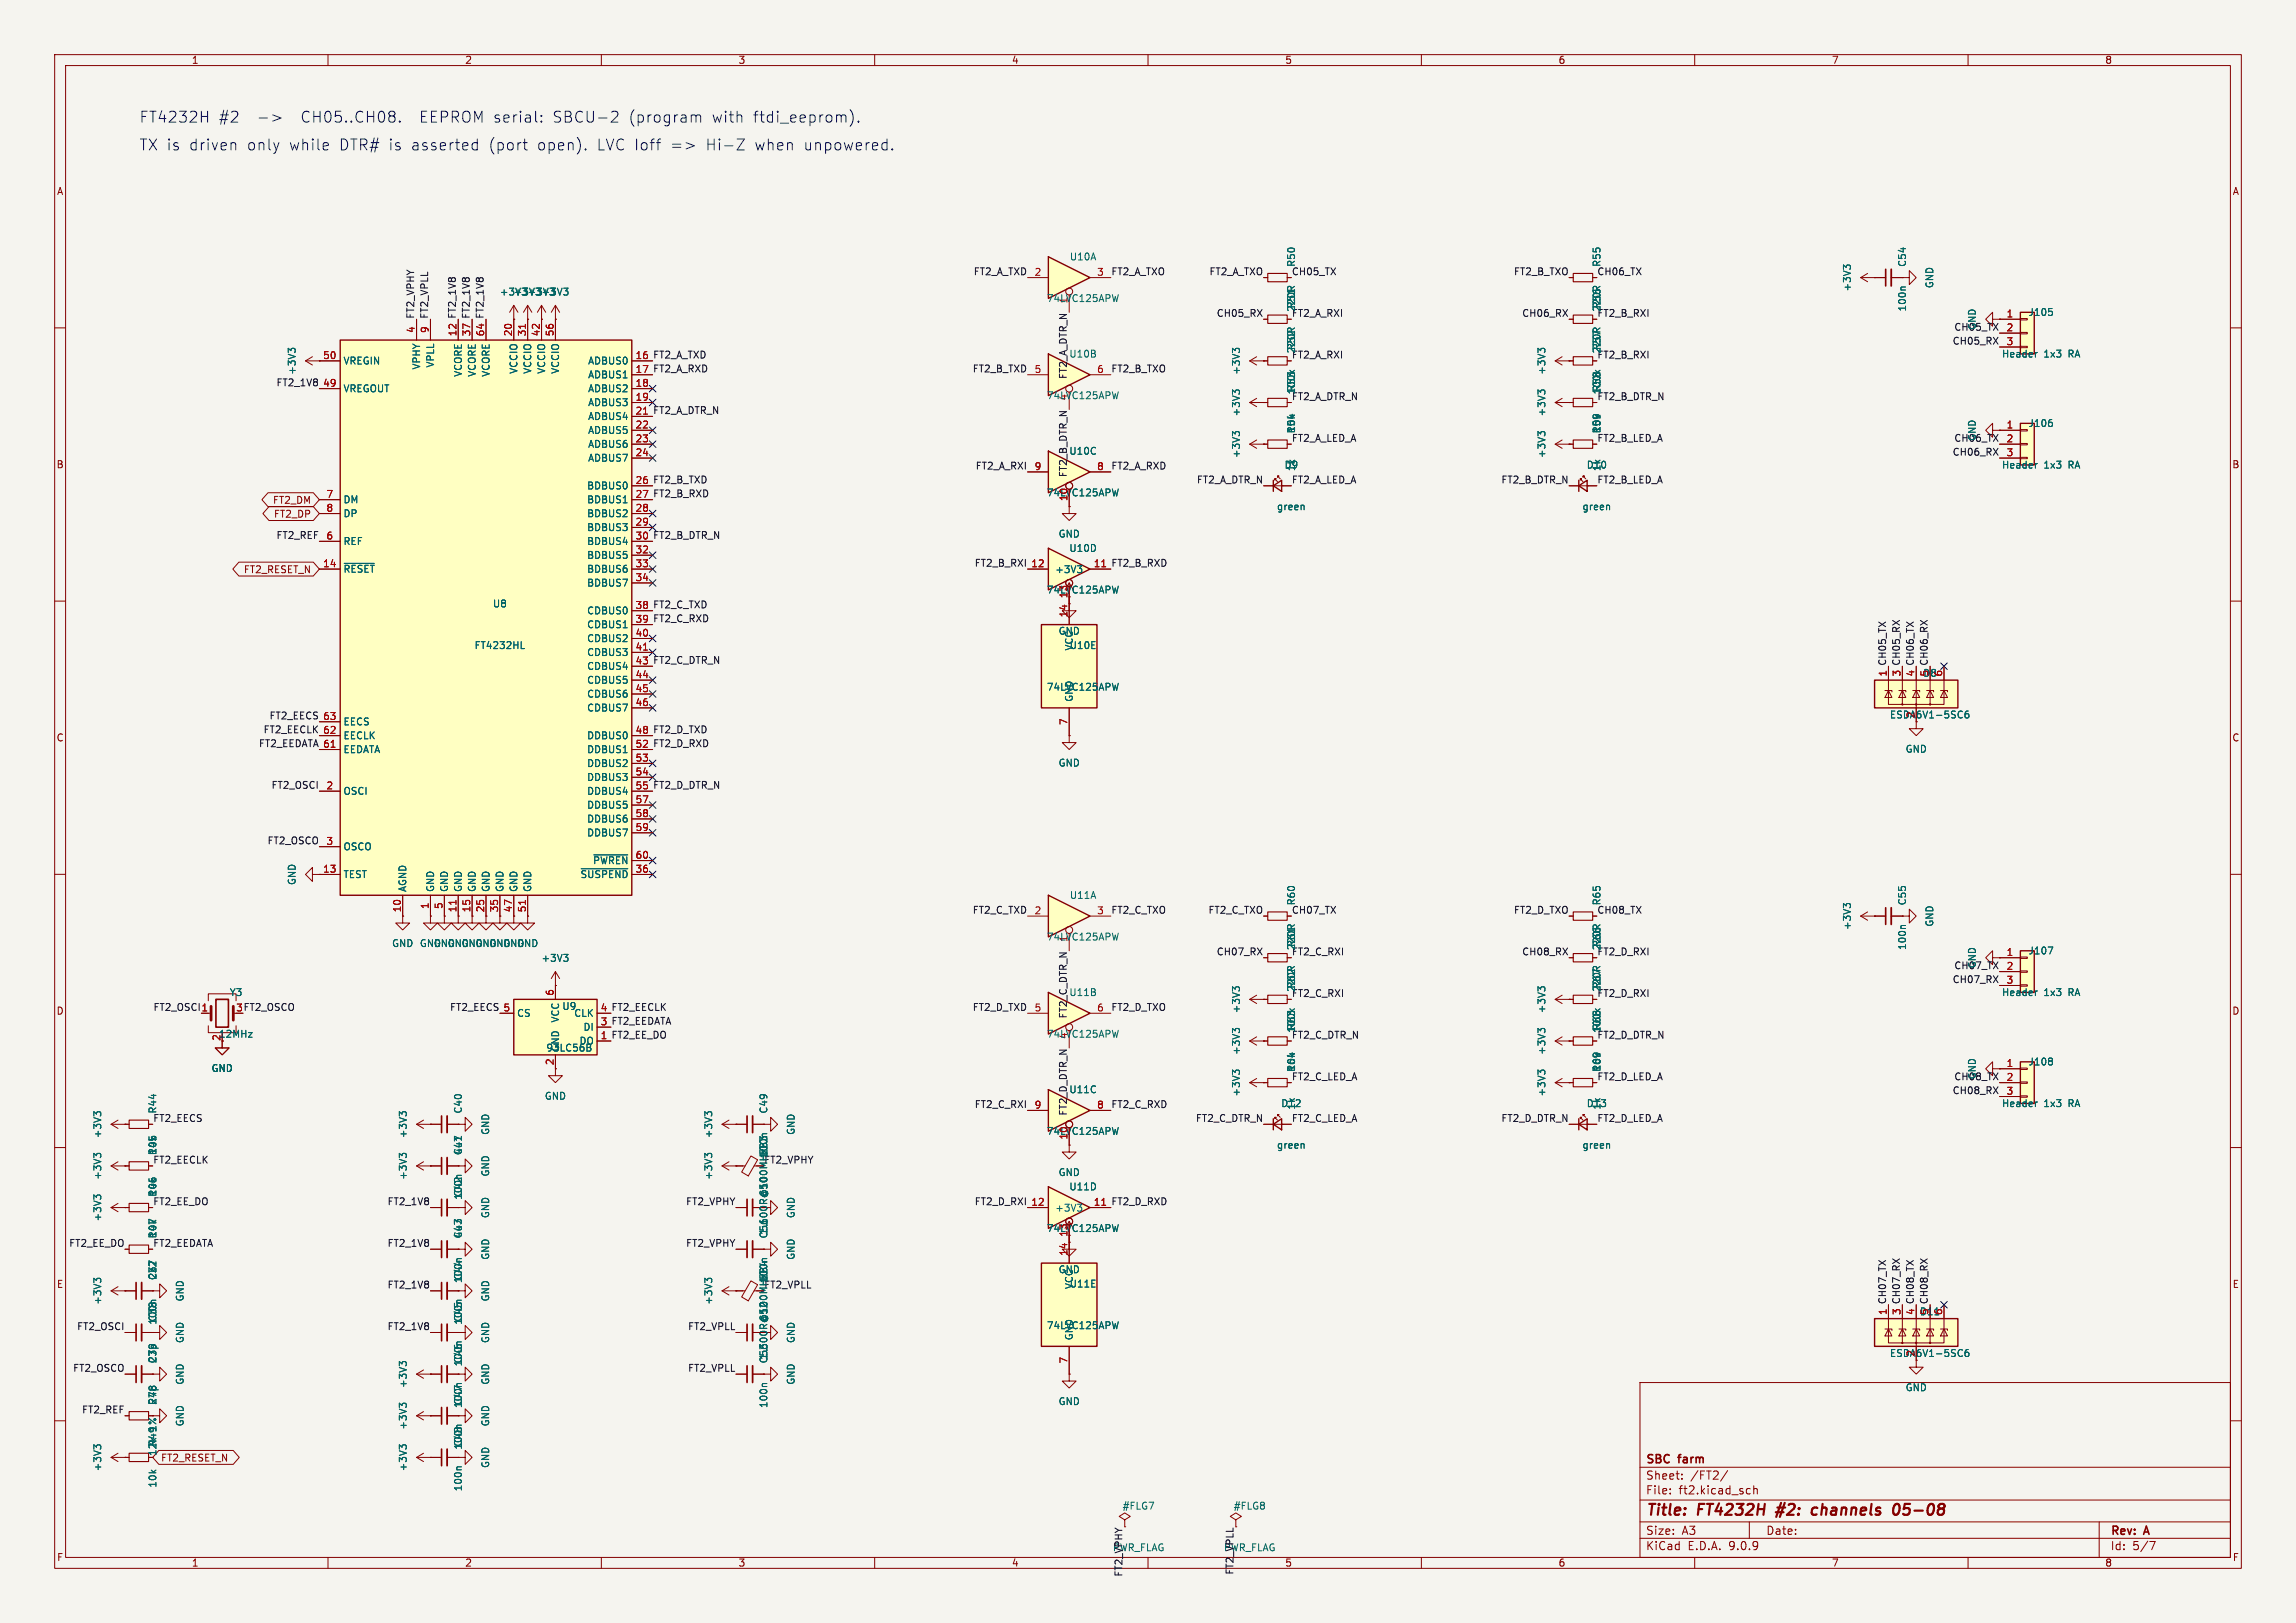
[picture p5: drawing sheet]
<svg xmlns="http://www.w3.org/2000/svg" width="420mm" height="297mm" viewBox="0 0 420 297" stroke-linecap="round" stroke-linejoin="round" font-family="sans-serif">
<defs><g id="words">
<g font-size="2.8" fill="#0000c2">
<text x="25.4" y="22.6">FT4232H</text>
<text x="39.9" y="22.6">#2</text>
<text x="55.1" y="22.6">CH05..CH08.</text>
<text x="76.9" y="22.6">EEPROM serial:</text>
<text x="101.4" y="22.6">SBCU-2</text>
<text x="115.4" y="22.6">(program</text>
<text x="130.7" y="22.6">with</text>
<text x="138.3" y="22.6">ftdi_eeprom).</text>
<text x="25.4" y="27.7">TX is</text>
<text x="34.6" y="27.7">driven</text>
<text x="45.2" y="27.7">only</text>
<text x="53" y="27.7">while</text>
<text x="62.2" y="27.7">DTR# is</text>
<text x="75.4" y="27.7">asserted</text>
<text x="89.7" y="27.7">(port</text>
<text x="98.6" y="27.7">open).</text>
<text x="109.6" y="27.7">LVC Ioff</text>
<text x="123.1" y="27.7">=&gt;</text>
<text x="129.7" y="27.7">Hi-Z</text>
<text x="138.7" y="27.7">when</text>
<text x="147.7" y="27.7">unpowered.</text>
</g>
<g font-size="2.8" fill="#840000">
<text x="301" y="277.9">Title:</text>
<text x="310.6" y="277.9">FT4232H</text>
<text x="325.9" y="277.9">#2:</text>
<text x="333.1" y="277.9">channels</text>
<text x="348.8" y="277.9">05-08</text>
</g>
<g font-size="2.1" fill="#840000">
<text x="301" y="268.2">SBC</text>
<text x="307.2" y="268.2">farm</text>
<text x="301" y="273.7">File:</text>
<text x="301" y="271">Sheet:</text>
<text x="307.1" y="273.7">ft2.kicad_sch</text>
<text x="309.2" y="271">/FT2/</text>
<text x="301" y="281.1">Size:</text>
<text x="307.6" y="281.1">A3</text>
<text x="323" y="281.1">Date:</text>
<text x="386" y="281.3">Rev:</text>
<text x="392.4" y="281.3">A</text>
<text x="301" y="283.9">KiCad</text>
<text x="308.7" y="283.9">E.D.A.</text>
<text x="316.3" y="283.9">9.0.9</text>
<text x="386" y="283.9">Id:</text>
<text x="390.1" y="283.9">5/7</text>
</g>
<g font-size="1.8" fill="#840000">
<text x="35" y="11.9">1</text>
<text x="85" y="11.9">2</text>
<text x="135" y="11.9">3</text>
<text x="185" y="11.9">4</text>
<text x="235" y="11.9">5</text>
<text x="285" y="11.9">6</text>
<text x="335" y="11.9">7</text>
<text x="385" y="11.9">8</text>
<text x="10.3" y="35.9">A</text>
<text x="408.3" y="35.9">A</text>
<text x="10.3" y="85.9">B</text>
<text x="408.2" y="85.9">B</text>
<text x="49.8" y="92.4">FT2_DM</text>
<text x="50" y="94.9">FT2_DP</text>
<text x="44.5" y="105.1">FT2_RESET_N</text>
<text x="195.3" y="109.6" transform="rotate(-90 195.3 109.6)">13</text>
<text x="350.3" y="123.9" transform="rotate(-90 350.3 123.9)">4 CH06_TX</text>
<text x="350.3" y="131.5" transform="rotate(-90 350.3 131.5)">2</text>
<text x="10.3" y="135.9">C</text>
<text x="408.2" y="135.9">C</text>
<text x="10.3" y="185.9">D</text>
<text x="109.8" y="185.2">4 FT2_EECLK</text>
<text x="408.2" y="185.9">D</text>
<text x="40.4" y="190.6" transform="rotate(-90 40.4 190.6)">2</text>
<text x="140.6" y="226.1" transform="rotate(-90 140.6 226.1)">1u600R@100MHz100n</text>
<text x="10.3" y="235.9">E</text>
<text x="408.3" y="235.9">E</text>
<text x="350.3" y="240.7" transform="rotate(-90 350.3 240.7)">4 CH08_TX</text>
<text x="140.6" y="248.9" transform="rotate(-90 140.6 248.9)">1u600R@100MHz100n</text>
<text x="350.3" y="248.4" transform="rotate(-90 350.3 248.4)">2</text>
<text x="28.8" y="266.5" transform="rotate(-90 28.8 266.5)">12k</text>
<text x="29.4" y="267.7">FT2_RESET_N</text>
<text x="10.3" y="285.9">F</text>
<text x="35" y="286.9">1</text>
<text x="85" y="286.9">2</text>
<text x="135" y="286.9">3</text>
<text x="185" y="286.9">4</text>
<text x="235" y="286.9">5</text>
<text x="285" y="286.9">6</text>
<text x="335" y="286.9">7</text>
<text x="385" y="286.9">8</text>
<text x="408.3" y="285.9">F</text>
</g>
<g font-size="1.8" fill="#006464">
<text x="195.6" y="47.9">U10A</text>
<text x="237.1" y="48.9" transform="rotate(-90 237.1 48.9)">R50</text>
<text x="293" y="48.9" transform="rotate(-90 293 48.9)">R55</text>
<text x="338.8" y="53.4" transform="rotate(-90 338.8 53.4)">+3V3</text>
<text x="348.8" y="48.9" transform="rotate(-90 348.8 48.9)">C54</text>
<text x="353.8" y="52.8" transform="rotate(-90 353.8 52.8)">GND</text>
<text x="91.3" y="54.3">+3V3 +3V3</text>
<text x="93.9" y="54.3">+3V3 +3V3</text>
<text x="191.4" y="55.5">74LVC125APW</text>
<text x="195.3" y="55.6" transform="rotate(-90 195.3 55.6)">1</text>
<text x="237.1" y="57.2" transform="rotate(-90 237.1 57.2)">220R</text>
<text x="237.1" y="56.6" transform="rotate(-90 237.1 56.6)">R51</text>
<text x="293" y="57.2" transform="rotate(-90 293 57.2)">220R</text>
<text x="293" y="56.6" transform="rotate(-90 293 56.6)">R56</text>
<text x="348.8" y="57.1" transform="rotate(-90 348.8 57.1)">100n</text>
<text x="371" y="58">J105</text>
<text x="237.1" y="64.8" transform="rotate(-90 237.1 64.8)">220R</text>
<text x="237.1" y="64.2" transform="rotate(-90 237.1 64.2)">R52</text>
<text x="293" y="64.8" transform="rotate(-90 293 64.8)">220R</text>
<text x="293" y="64.2" transform="rotate(-90 293 64.2)">R57</text>
<text x="361.6" y="60.5" transform="rotate(-90 361.6 60.5)">GND</text>
<text x="366.1" y="65.6">Header</text>
<text x="373.9" y="65.6">1x3</text>
<text x="378.5" y="65.6">RA</text>
<text x="54.3" y="68.7" transform="rotate(-90 54.3 68.7)">+3V3</text>
<text x="62.7" y="66.9">VREGIN</text>
<text x="62.7" y="72">VREGOUT</text>
<text x="77.1" y="67.7" transform="rotate(-90 77.1 67.7)">VPHY</text>
<text x="79.6" y="67.4" transform="rotate(-90 79.6 67.4)">VPLL</text>
<text x="84.7" y="69" transform="rotate(-90 84.7 69)">VCORE</text>
<text x="87.2" y="69" transform="rotate(-90 87.2 69)">VCORE</text>
<text x="89.8" y="69" transform="rotate(-90 89.8 69)">VCORE</text>
<text x="94.8" y="68.5" transform="rotate(-90 94.8 68.5)">VCCIO</text>
<text x="97.4" y="68.5" transform="rotate(-90 97.4 68.5)">VCCIO</text>
<text x="99.9" y="68.5" transform="rotate(-90 99.9 68.5)">VCCIO</text>
<text x="102.5" y="68.5" transform="rotate(-90 102.5 68.5)">VCCIO</text>
<text x="107.5" y="66.9">ADBUS0</text>
<text x="107.5" y="69.4">ADBUS1</text>
<text x="107.5" y="72">ADBUS2</text>
<text x="227" y="68.7" transform="rotate(-90 227 68.7)">+3V3</text>
<text x="237.1" y="71.8" transform="rotate(-90 237.1 71.8)">R53</text>
<text x="282.9" y="68.7" transform="rotate(-90 282.9 68.7)">+3V3</text>
<text x="293" y="71.8" transform="rotate(-90 293 71.8)">R58</text>
<text x="107.5" y="74.5">ADBUS3</text>
<text x="107.5" y="77.1">ADBUS4</text>
<text x="191.4" y="73.3">74LVC125APW</text>
<text x="195.3" y="73.4" transform="rotate(-90 195.3 73.4)">4</text>
<text x="227" y="76.3" transform="rotate(-90 227 76.3)">+3V3</text>
<text x="282.9" y="76.3" transform="rotate(-90 282.9 76.3)">+3V3</text>
<text x="107.5" y="79.6">ADBUS5</text>
<text x="107.5" y="82.1">ADBUS6</text>
<text x="195.5" y="83.4">U10C</text>
<text x="227" y="83.9" transform="rotate(-90 227 83.9)">+3V3</text>
<text x="237.1" y="79.4" transform="rotate(-90 237.1 79.4)">R54</text>
<text x="237.1" y="79.3" transform="rotate(-90 237.1 79.3)">10k</text>
<text x="282.9" y="83.9" transform="rotate(-90 282.9 83.9)">+3V3</text>
<text x="293" y="79.3" transform="rotate(-90 293 79.3)">10k</text>
<text x="361.6" y="80.8" transform="rotate(-90 361.6 80.8)">GND</text>
<text x="371" y="78.3">J106</text>
<text x="107.3" y="89.8">BDBUS0</text>
<text x="107.5" y="84.7">ADBUS7</text>
<text x="237.1" y="86.3" transform="rotate(-90 237.1 86.3)">1k</text>
<text x="290.2" y="86">D10</text>
<text x="293" y="86.3" transform="rotate(-90 293 86.3)">1k</text>
<text x="366.1" y="86">Header</text>
<text x="373.9" y="86">1x3</text>
<text x="378.5" y="86">RA</text>
<text x="62.7" y="92.3">DM</text>
<text x="62.7" y="94.8">DP</text>
<text x="107.3" y="92.3">BDBUS1</text>
<text x="107.3" y="94.8">BDBUS2</text>
<text x="191.4" y="91">74LVC125APW</text>
<text x="233.5" y="93.6">green</text>
<text x="289.4" y="93.6">green</text>
<text x="62.7" y="99.9">REF</text>
<text x="107.3" y="97.4">BDBUS3</text>
<text x="107.3" y="99.9">BDBUS4</text>
<text x="193.5" y="98.6">GND</text>
<text x="195.5" y="101.2">U10D</text>
<text x="62.7" y="105">~{RESET}</text>
<text x="107.3" y="102.5">BDBUS5</text>
<text x="107.3" y="105">BDBUS6</text>
<text x="107.3" y="107.5">BDBUS7</text>
<text x="192.9" y="105.1">+3V3</text>
<text x="90.1" y="111.4">U8</text>
<text x="107.3" y="112.6">CDBUS0</text>
<text x="191.4" y="108.8">74LVC125APW</text>
<text x="86.7" y="119">FT4232HL</text>
<text x="107.3" y="115.2">CDBUS1</text>
<text x="107.3" y="117.7">CDBUS2</text>
<text x="193.5" y="116.4">GND</text>
<text x="195.6" y="119">U10E</text>
<text x="196.4" y="119.1" transform="rotate(-90 196.4 119.1)">VCC</text>
<text x="107.3" y="120.2">CDBUS3</text>
<text x="107.3" y="122.8">CDBUS4</text>
<text x="107.3" y="125.3">CDBUS5</text>
<text x="351.7" y="124.1">D8</text>
<text x="107.3" y="127.9">CDBUS6</text>
<text x="107.3" y="130.4">CDBUS7</text>
<text x="191.4" y="126.6">74LVC125APW</text>
<text x="196.4" y="128.5" transform="rotate(-90 196.4 128.5)">GND</text>
<text x="345.6" y="131.7">ESDA6V1-5SC6</text>
<text x="62.7" y="132.9">EECS</text>
<text x="62.7" y="135.5">EECLK</text>
<text x="107.3" y="135.5">DDBUS0</text>
<text x="348.5" y="137.9">GND</text>
<text x="62.7" y="138">EEDATA</text>
<text x="107.3" y="138">DDBUS1</text>
<text x="107.3" y="140.6">DDBUS2</text>
<text x="107.3" y="143.1">DDBUS3</text>
<text x="193.5" y="140.5">GND</text>
<text x="62.7" y="145.6">OSCI</text>
<text x="107.3" y="145.6">DDBUS4</text>
<text x="107.3" y="148.2">DDBUS5</text>
<text x="62.7" y="155.8">OSCO</text>
<text x="107.3" y="150.7">DDBUS6</text>
<text x="107.3" y="153.3">DDBUS7</text>
<text x="62.7" y="160.9">TEST</text>
<text x="106.1" y="160.9">~{SUSPEND}</text>
<text x="108.4" y="158.3">~{PWREN}</text>
<text x="54.3" y="162.1" transform="rotate(-90 54.3 162.1)">GND</text>
<text x="74.5" y="163.3" transform="rotate(-90 74.5 163.3)">AGND</text>
<text x="79.6" y="163.3" transform="rotate(-90 79.6 163.3)">GND</text>
<text x="82.1" y="163.3" transform="rotate(-90 82.1 163.3)">GND</text>
<text x="84.7" y="163.3" transform="rotate(-90 84.7 163.3)">GND</text>
<text x="87.2" y="163.3" transform="rotate(-90 87.2 163.3)">GND</text>
<text x="89.8" y="163.3" transform="rotate(-90 89.8 163.3)">GND</text>
<text x="92.3" y="163.3" transform="rotate(-90 92.3 163.3)">GND</text>
<text x="94.8" y="163.3" transform="rotate(-90 94.8 163.3)">GND</text>
<text x="97.4" y="163.3" transform="rotate(-90 97.4 163.3)">GND</text>
<text x="195.6" y="164.7">U11A</text>
<text x="237.1" y="165.8" transform="rotate(-90 237.1 165.8)">R60</text>
<text x="293" y="165.8" transform="rotate(-90 293 165.8)">R65</text>
<text x="348.8" y="165.8" transform="rotate(-90 348.8 165.8)">C55</text>
<text x="71.6" y="173.5">GND GND GND GND GND</text>
<text x="79.2" y="173.5">GND GND GND GND</text>
<text x="191.4" y="172.3">74LVC125APW</text>
<text x="195.3" y="172.5" transform="rotate(-90 195.3 172.5)">1</text>
<text x="237.1" y="173.4" transform="rotate(-90 237.1 173.4)">R61</text>
<text x="293" y="173.4" transform="rotate(-90 293 173.4)">R66</text>
<text x="338.8" y="170.3" transform="rotate(-90 338.8 170.3)">+3V3</text>
<text x="348.8" y="173.9" transform="rotate(-90 348.8 173.9)">100n</text>
<text x="353.8" y="169.7" transform="rotate(-90 353.8 169.7)">GND</text>
<text x="99" y="176.2">+3V3</text>
<text x="237.1" y="174" transform="rotate(-90 237.1 174)">220R</text>
<text x="293" y="174" transform="rotate(-90 293 174)">220R</text>
<text x="361.6" y="177.3" transform="rotate(-90 361.6 177.3)">GND</text>
<text x="371" y="174.9">J107</text>
<text x="41.9" y="182.5">Y3</text>
<text x="102.8" y="185">U9</text>
<text x="227" y="185.5" transform="rotate(-90 227 185.5)">+3V3</text>
<text x="237.1" y="181.6" transform="rotate(-90 237.1 181.6)">220R</text>
<text x="237.1" y="181" transform="rotate(-90 237.1 181)">R62</text>
<text x="282.9" y="185.5" transform="rotate(-90 282.9 185.5)">+3V3</text>
<text x="293" y="181.6" transform="rotate(-90 293 181.6)">220R</text>
<text x="293" y="181" transform="rotate(-90 293 181)">R67</text>
<text x="366.1" y="182.5">Header</text>
<text x="373.9" y="182.5">1x3</text>
<text x="378.5" y="182.5">RA</text>
<text x="40" y="190.1">12MHz</text>
<text x="94.5" y="186.3">CS</text>
<text x="102.5" y="187.2" transform="rotate(-90 102.5 187.2)">VCC</text>
<text x="104.9" y="186.3">CLK</text>
<text x="105.9" y="191.4">DO</text>
<text x="106.6" y="188.8">DI</text>
<text x="191.4" y="190.1">74LVC125APW</text>
<text x="195.3" y="190.3" transform="rotate(-90 195.3 190.3)">4</text>
<text x="237.1" y="188.6" transform="rotate(-90 237.1 188.6)">R63</text>
<text x="293" y="188.6" transform="rotate(-90 293 188.6)">R68</text>
<text x="38.6" y="196.4">GND</text>
<text x="99.8" y="192.6">93LC56B</text>
<text x="102.5" y="192.5" transform="rotate(-90 102.5 192.5)">GND</text>
<text x="227" y="193.1" transform="rotate(-90 227 193.1)">+3V3</text>
<text x="237.1" y="196.3" transform="rotate(-90 237.1 196.3)">R64</text>
<text x="237.1" y="196.1" transform="rotate(-90 237.1 196.1)">10k</text>
<text x="282.9" y="193.1" transform="rotate(-90 282.9 193.1)">+3V3</text>
<text x="293" y="196.1" transform="rotate(-90 293 196.1)">10k</text>
<text x="361.6" y="197.6" transform="rotate(-90 361.6 197.6)">GND</text>
<text x="371" y="195.2">J108</text>
<text x="28.8" y="203.9" transform="rotate(-90 28.8 203.9)">R44</text>
<text x="84.7" y="203.9" transform="rotate(-90 84.7 203.9)">C40</text>
<text x="99.6" y="201.4">GND</text>
<text x="140.6" y="203.9" transform="rotate(-90 140.6 203.9)">C49</text>
<text x="195.5" y="200.3">U11C</text>
<text x="227" y="200.8" transform="rotate(-90 227 200.8)">+3V3</text>
<text x="234.3" y="202.8">D12</text>
<text x="237.1" y="203.2" transform="rotate(-90 237.1 203.2)">1k</text>
<text x="282.9" y="200.8" transform="rotate(-90 282.9 200.8)">+3V3</text>
<text x="290.2" y="202.8">D13</text>
<text x="293" y="203.2" transform="rotate(-90 293 203.2)">1k</text>
<text x="366.1" y="202.8">Header</text>
<text x="373.9" y="202.8">1x3</text>
<text x="378.5" y="202.8">RA</text>
<text x="18.7" y="208.4" transform="rotate(-90 18.7 208.4)">+3V3</text>
<text x="74.6" y="208.4" transform="rotate(-90 74.6 208.4)">+3V3</text>
<text x="89.7" y="207.8" transform="rotate(-90 89.7 207.8)">GND</text>
<text x="130.5" y="208.4" transform="rotate(-90 130.5 208.4)">+3V3</text>
<text x="145.6" y="207.8" transform="rotate(-90 145.6 207.8)">GND</text>
<text x="191.4" y="207.9">74LVC125APW</text>
<text x="28.8" y="211.4" transform="rotate(-90 28.8 211.4)">10k</text>
<text x="84.7" y="211.4" transform="rotate(-90 84.7 211.4)">4u7</text>
<text x="89.7" y="215.4" transform="rotate(-90 89.7 215.4)">GND</text>
<text x="139.7" y="213">FT2_VPHY</text>
<text x="140.6" y="211.4" transform="rotate(-90 140.6 211.4)">FB3</text>
<text x="193.5" y="215.4">GND</text>
<text x="233.5" y="210.4">green</text>
<text x="289.4" y="210.4">green</text>
<text x="18.7" y="216" transform="rotate(-90 18.7 216)">+3V3</text>
<text x="28.8" y="219" transform="rotate(-90 28.8 219)">10k</text>
<text x="74.6" y="216" transform="rotate(-90 74.6 216)">+3V3</text>
<text x="84.7" y="219.1" transform="rotate(-90 84.7 219.1)">C42</text>
<text x="130.5" y="216" transform="rotate(-90 130.5 216)">+3V3</text>
<text x="140.6" y="219.1" transform="rotate(-90 140.6 219.1)">C50</text>
<text x="192.9" y="221.9">+3V3</text>
<text x="195.5" y="218">U11D</text>
<text x="18.7" y="223.6" transform="rotate(-90 18.7 223.6)">+3V3</text>
<text x="28.8" y="226.7" transform="rotate(-90 28.8 226.7)">R47</text>
<text x="28.8" y="226.6" transform="rotate(-90 28.8 226.6)">10k</text>
<text x="84.7" y="226.7" transform="rotate(-90 84.7 226.7)">4u7</text>
<text x="89.7" y="223" transform="rotate(-90 89.7 223)">GND</text>
<text x="140.6" y="226.7" transform="rotate(-90 140.6 226.7)">C51</text>
<text x="145.6" y="223" transform="rotate(-90 145.6 223)">GND</text>
<text x="191.4" y="225.7">74LVC125APW</text>
<text x="89.7" y="230.6" transform="rotate(-90 89.7 230.6)">GND</text>
<text x="145.6" y="230.6" transform="rotate(-90 145.6 230.6)">GND</text>
<text x="193.5" y="233.2">GND</text>
<text x="18.7" y="238.9" transform="rotate(-90 18.7 238.9)">+3V3</text>
<text x="28.8" y="234.4" transform="rotate(-90 28.8 234.4)">C37</text>
<text x="28.8" y="234.2" transform="rotate(-90 28.8 234.2)">2k2</text>
<text x="33.8" y="238.3" transform="rotate(-90 33.8 238.3)">GND</text>
<text x="84.7" y="234.4" transform="rotate(-90 84.7 234.4)">C44</text>
<text x="89.7" y="238.3" transform="rotate(-90 89.7 238.3)">GND</text>
<text x="130.5" y="238.9" transform="rotate(-90 130.5 238.9)">+3V3</text>
<text x="139.7" y="235.9">FT2_VPLL</text>
<text x="140.6" y="234.3" transform="rotate(-90 140.6 234.3)">FB4</text>
<text x="195.6" y="235.8">U11E</text>
<text x="196.4" y="236" transform="rotate(-90 196.4 236)">VCC</text>
<text x="28.8" y="242" transform="rotate(-90 28.8 242)">C38</text>
<text x="33.8" y="245.9" transform="rotate(-90 33.8 245.9)">GND</text>
<text x="84.7" y="242" transform="rotate(-90 84.7 242)">C45</text>
<text x="89.7" y="245.9" transform="rotate(-90 89.7 245.9)">GND</text>
<text x="140.6" y="242" transform="rotate(-90 140.6 242)">C52</text>
<text x="145.6" y="245.9" transform="rotate(-90 145.6 245.9)">GND</text>
<text x="191.4" y="243.4">74LVC125APW</text>
<text x="196.4" y="245.4" transform="rotate(-90 196.4 245.4)">GND</text>
<text x="28.8" y="249.6" transform="rotate(-90 28.8 249.6)">C39</text>
<text x="84.7" y="249.6" transform="rotate(-90 84.7 249.6)">C46</text>
<text x="140.6" y="249.6" transform="rotate(-90 140.6 249.6)">C53</text>
<text x="345.6" y="248.5">ESDA6V1-5SC6</text>
<text x="28.8" y="257.2" transform="rotate(-90 28.8 257.2)">R48</text>
<text x="33.8" y="253.5" transform="rotate(-90 33.8 253.5)">GND</text>
<text x="74.6" y="254.1" transform="rotate(-90 74.6 254.1)">+3V3</text>
<text x="84.7" y="257.2" transform="rotate(-90 84.7 257.2)">C47</text>
<text x="89.7" y="253.5" transform="rotate(-90 89.7 253.5)">GND</text>
<text x="140.6" y="257.8" transform="rotate(-90 140.6 257.8)">100n</text>
<text x="145.6" y="253.5" transform="rotate(-90 145.6 253.5)">GND</text>
<text x="193.5" y="257.3">GND</text>
<text x="348.5" y="254.8">GND</text>
<text x="33.8" y="261.1" transform="rotate(-90 33.8 261.1)">GND</text>
<text x="74.6" y="261.7" transform="rotate(-90 74.6 261.7)">+3V3</text>
<text x="89.7" y="261.1" transform="rotate(-90 89.7 261.1)">GND</text>
<text x="18.7" y="269.3" transform="rotate(-90 18.7 269.3)">+3V3</text>
<text x="28.8" y="264.8" transform="rotate(-90 28.8 264.8)">R491%</text>
<text x="74.6" y="269.3" transform="rotate(-90 74.6 269.3)">+3V3</text>
<text x="84.7" y="264.8" transform="rotate(-90 84.7 264.8)">C48</text>
<text x="89.7" y="268.7" transform="rotate(-90 89.7 268.7)">GND</text>
<text x="28.8" y="272.3" transform="rotate(-90 28.8 272.3)">10k</text>
<text x="84.7" y="273" transform="rotate(-90 84.7 273)">100n</text>
<text x="205.2" y="276.5">#FLG7</text>
<text x="225.6" y="276.5">#FLG8</text>
<text x="203.5" y="284.1">PWR_FLAG</text>
<text x="223.8" y="284.1">PWR_FLAG</text>
</g>
<g font-size="1.8" fill="#0f0f0f">
<text x="178" y="50.5">FT2_A_TXD</text>
<text x="203.2" y="50.5">FT2_A_TXO</text>
<text x="221.1" y="50.5">FT2_A_TXO</text>
<text x="236.2" y="50.5">CH05_TX</text>
<text x="276.8" y="50.5">FT2_B_TXO</text>
<text x="292.1" y="50.5">CH06_TX</text>
<text x="75.9" y="58.4" transform="rotate(-90 75.9 58.4)">FT2_VPHY</text>
<text x="78.4" y="58.4" transform="rotate(-90 78.4 58.4)">FT2_VPLL</text>
<text x="83.5" y="58.4" transform="rotate(-90 83.5 58.4)">FT2_1V8</text>
<text x="86" y="58.4" transform="rotate(-90 86 58.4)">FT2_1V8</text>
<text x="88.6" y="58.4" transform="rotate(-90 88.6 58.4)">FT2_1V8</text>
<text x="222.5" y="58.1">CH05_RX</text>
<text x="236.2" y="58.1">FT2_A_RXI</text>
<text x="278.4" y="58.1">CH06_RX</text>
<text x="292.1" y="58.1">FT2_B_RXI</text>
<text x="119.4" y="65.7">FT2_A_TXD</text>
<text x="195.5" y="65.6">U10B</text>
<text x="236.2" y="65.7">FT2_A_RXI</text>
<text x="292.1" y="65.7">FT2_B_RXI</text>
<text x="357.1" y="63.2">CH05_RX</text>
<text x="357.4" y="60.6">CH05_TX</text>
<text x="50.5" y="70.8">FT2_1V8</text>
<text x="119.4" y="68.2">FT2_A_RXD</text>
<text x="177.8" y="68.2">FT2_B_TXD</text>
<text x="195.2" y="69.4" transform="rotate(-90 195.2 69.4)">FT2_A_DTR_N</text>
<text x="203.2" y="68.2">FT2_B_TXO</text>
<text x="119.4" y="75.9">FT2_A_DTR_N</text>
<text x="236.2" y="73.3">FT2_A_DTR_N</text>
<text x="292.1" y="73.3">FT2_B_DTR_N</text>
<text x="236.2" y="80.9">FT2_A_LED_A</text>
<text x="292.1" y="80.9">FT2_B_LED_A</text>
<text x="357.1" y="83.5">CH06_RX</text>
<text x="357.4" y="80.9">CH06_TX</text>
<text x="119.4" y="88.6">FT2_B_TXD</text>
<text x="178.4" y="86">FT2_A_RXI</text>
<text x="195.2" y="87.4" transform="rotate(-90 195.2 87.4)">FT2_B_DTR_N</text>
<text x="203.2" y="86">FT2_A_RXD</text>
<text x="218.8" y="88.6">FT2_A_DTR_N</text>
<text x="236.2" y="88.6">FT2_A_LED_A</text>
<text x="274.5" y="88.6">FT2_B_DTR_N</text>
<text x="292.1" y="88.6">FT2_B_LED_A</text>
<text x="119.4" y="91.1">FT2_B_RXD</text>
<text x="50.5" y="98.7">FT2_REF</text>
<text x="119.4" y="98.7">FT2_B_DTR_N</text>
<text x="178.2" y="103.8">FT2_B_RXI 12</text>
<text x="203.2" y="103.8">FT2_B_RXD</text>
<text x="119.4" y="114">FT2_C_RXD</text>
<text x="119.4" y="111.4">FT2_C_TXD</text>
<text x="119.4" y="121.6">FT2_C_DTR_N</text>
<text x="345.2" y="123.9" transform="rotate(-90 345.2 123.9)">1 CH05_TX</text>
<text x="347.7" y="123.9" transform="rotate(-90 347.7 123.9)">3 CH05_RX</text>
<text x="352.8" y="123.9" transform="rotate(-90 352.8 123.9)">5 CH06_RX</text>
<text x="49.2" y="131.7">FT2_EECS 63</text>
<text x="47.3" y="136.8">FT2_EEDATA 61</text>
<text x="48.1" y="134.3">FT2_EECLK 62</text>
<text x="119.4" y="136.8">FT2_D_RXD</text>
<text x="119.4" y="134.3">FT2_D_TXD</text>
<text x="49.6" y="144.4">FT2_OSCI</text>
<text x="119.4" y="144.4">FT2_D_DTR_N</text>
<text x="48.8" y="154.6">FT2_OSCO</text>
<text x="177.8" y="167.3">FT2_C_TXD</text>
<text x="203.2" y="167.3">FT2_C_TXO</text>
<text x="221" y="167.3">FT2_C_TXO</text>
<text x="236.2" y="167.3">CH07_TX</text>
<text x="276.8" y="167.3">FT2_D_TXO</text>
<text x="292.1" y="167.3">CH08_TX</text>
<text x="222.5" y="174.9">CH07_RX</text>
<text x="236.2" y="174.9">FT2_C_RXI</text>
<text x="278.4" y="174.9">CH08_RX</text>
<text x="292.1" y="174.9">FT2_D_RXI</text>
<text x="357.1" y="180">CH07_RX</text>
<text x="357.4" y="177.5">CH07_TX</text>
<text x="28" y="185.1">FT2_OSCI 1</text>
<text x="43.1" y="185.2">3 FT2_OSCO</text>
<text x="82.2" y="185.1">FT2_EECS 5</text>
<text x="177.8" y="185.1">FT2_D_TXD</text>
<text x="195.5" y="182.5">U11B</text>
<text x="203.2" y="185.1">FT2_D_TXO</text>
<text x="236.2" y="182.5">FT2_C_RXI</text>
<text x="292.1" y="182.5">FT2_D_RXI</text>
<text x="109.8" y="187.7">3 FT2_EEDATA</text>
<text x="109.8" y="190.2">1 FT2_EE_DO</text>
<text x="195.2" y="186.5" transform="rotate(-90 195.2 186.5)">FT2_C_DTR_N</text>
<text x="236.2" y="190.2">FT2_C_DTR_N</text>
<text x="292.1" y="190.2">FT2_D_DTR_N</text>
<text x="236.2" y="197.8">FT2_C_LED_A</text>
<text x="292.1" y="197.8">FT2_D_LED_A</text>
<text x="357.4" y="197.8">CH08_TX</text>
<text x="178.2" y="202.9">FT2_C_RXI</text>
<text x="203.2" y="202.9">FT2_C_RXD</text>
<text x="357.1" y="200.3">CH08_RX</text>
<text x="27.9" y="205.4">FT2_EECS</text>
<text x="195.2" y="204.2" transform="rotate(-90 195.2 204.2)">FT2_D_DTR_N</text>
<text x="218.7" y="205.4">FT2_C_DTR_N</text>
<text x="236.2" y="205.4">FT2_C_LED_A</text>
<text x="274.5" y="205.4">FT2_D_DTR_N</text>
<text x="292.1" y="205.4">FT2_D_LED_A</text>
<text x="27.9" y="213">FT2_EECLK</text>
<text x="27.9" y="220.6">FT2_EE_DO</text>
<text x="70.8" y="220.6">FT2_1V8</text>
<text x="125.4" y="220.6">FT2_VPHY</text>
<text x="178.2" y="220.6">FT2_D_RXI 12</text>
<text x="203.2" y="220.6">FT2_D_RXD</text>
<text x="12.6" y="228.3">FT2_EE_DO</text>
<text x="27.9" y="228.3">FT2_EEDATA</text>
<text x="70.8" y="228.3">FT2_1V8</text>
<text x="125.4" y="228.3">FT2_VPHY</text>
<text x="70.8" y="235.9">FT2_1V8</text>
<text x="14" y="243.5">FT2_OSCI</text>
<text x="70.8" y="243.5">FT2_1V8</text>
<text x="125.8" y="243.5">FT2_VPLL</text>
<text x="345.2" y="240.7" transform="rotate(-90 345.2 240.7)">1 CH07_TX</text>
<text x="347.7" y="240.7" transform="rotate(-90 347.7 240.7)">3 CH07_RX</text>
<text x="352.8" y="240.7" transform="rotate(-90 352.8 240.7)">5 CH08_RX</text>
<text x="13.3" y="251.1">FT2_OSCO</text>
<text x="125.8" y="251.1">FT2_VPLL</text>
<text x="14.9" y="258.7">FT2_REF</text>
<text x="205.4" y="288.6" transform="rotate(-90 205.4 288.6)">FT2_VPHY</text>
<text x="225.7" y="288.3" transform="rotate(-90 225.7 288.3)">FT2_VPLL</text>
</g>
<g font-size="1.8" fill="#a90000">
<text x="189.2" y="50.5">2</text>
<text x="200.6" y="50.5">3</text>
<text x="367" y="58.2">1</text>
<text x="59" y="65.8">50</text>
<text x="75.9" y="61" transform="rotate(-90 75.9 61)">4</text>
<text x="78.5" y="61" transform="rotate(-90 78.5 61)">9</text>
<text x="83.6" y="61.6" transform="rotate(-90 83.6 61.6)">12</text>
<text x="86.1" y="61.6" transform="rotate(-90 86.1 61.6)">37</text>
<text x="88.6" y="61.6" transform="rotate(-90 88.6 61.6)">64</text>
<text x="93.7" y="61.6" transform="rotate(-90 93.7 61.6)">20</text>
<text x="96.3" y="61.6" transform="rotate(-90 96.3 61.6)">31</text>
<text x="98.8" y="61.6" transform="rotate(-90 98.8 61.6)">42</text>
<text x="101.3" y="61.6" transform="rotate(-90 101.3 61.6)">56</text>
<text x="116.2" y="65.8">16</text>
<text x="367" y="60.7">2</text>
<text x="367" y="63.2">3</text>
<text x="59" y="70.9">49</text>
<text x="116.2" y="68.3">17</text>
<text x="116.2" y="70.9">18</text>
<text x="189.2" y="68.3">5</text>
<text x="200.6" y="68.3">6</text>
<text x="116.2" y="73.4">19</text>
<text x="116.2" y="75.9">21</text>
<text x="116.2" y="78.5">22</text>
<text x="116.2" y="81">23</text>
<text x="116.2" y="83.6">24</text>
<text x="367" y="78.5">1</text>
<text x="367" y="81">2</text>
<text x="367" y="83.6">3</text>
<text x="116.2" y="88.6">26</text>
<text x="189.2" y="86.1">9</text>
<text x="200.6" y="86.1">8</text>
<text x="59.6" y="91.2">7</text>
<text x="59.6" y="93.7">8</text>
<text x="116.2" y="91.2">27</text>
<text x="116.2" y="93.7">28</text>
<text x="195.3" y="91.8" transform="rotate(-90 195.3 91.8)">10</text>
<text x="59.6" y="98.8">6</text>
<text x="116.2" y="96.3">29</text>
<text x="116.2" y="98.8">30</text>
<text x="116.2" y="101.3">32</text>
<text x="59" y="103.9">14</text>
<text x="116.2" y="103.9">33</text>
<text x="116.2" y="106.4">34</text>
<text x="188.6" y="103.9">12</text>
<text x="200" y="103.9">11</text>
<text x="116.2" y="111.5">38</text>
<text x="195.3" y="113.1" transform="rotate(-90 195.3 113.1)">14</text>
<text x="116.2" y="114">39</text>
<text x="116.2" y="116.6">40</text>
<text x="116.2" y="119.1">41</text>
<text x="116.2" y="121.7">43</text>
<text x="116.2" y="124.2">44</text>
<text x="345.2" y="123.9" transform="rotate(-90 345.2 123.9)">1</text>
<text x="347.7" y="123.9" transform="rotate(-90 347.7 123.9)">3</text>
<text x="350.3" y="123.9" transform="rotate(-90 350.3 123.9)">4</text>
<text x="352.8" y="123.9" transform="rotate(-90 352.8 123.9)">5</text>
<text x="355.3" y="123.9" transform="rotate(-90 355.3 123.9)">6</text>
<text x="59" y="131.8">63</text>
<text x="116.2" y="126.7">45</text>
<text x="116.2" y="129.3">46</text>
<text x="59" y="134.4">62</text>
<text x="59" y="136.9">61</text>
<text x="116.2" y="134.4">48</text>
<text x="116.2" y="136.9">52</text>
<text x="195.3" y="132.8" transform="rotate(-90 195.3 132.8)">7</text>
<text x="116.2" y="139.4">53</text>
<text x="116.2" y="142">54</text>
<text x="59.6" y="144.5">2</text>
<text x="116.2" y="144.5">55</text>
<text x="116.2" y="147.1">57</text>
<text x="116.2" y="149.6">58</text>
<text x="59.6" y="154.7">3</text>
<text x="116.2" y="152.1">59</text>
<text x="59" y="159.8">13</text>
<text x="116.2" y="157.2">60</text>
<text x="116.2" y="159.8">36</text>
<text x="73.4" y="167" transform="rotate(-90 73.4 167)">10</text>
<text x="78.5" y="166.4" transform="rotate(-90 78.5 166.4)">1</text>
<text x="81" y="166.4" transform="rotate(-90 81 166.4)">5</text>
<text x="83.6" y="167" transform="rotate(-90 83.6 167)">11</text>
<text x="86.1" y="167" transform="rotate(-90 86.1 167)">15</text>
<text x="88.6" y="167" transform="rotate(-90 88.6 167)">25</text>
<text x="91.2" y="167" transform="rotate(-90 91.2 167)">35</text>
<text x="93.7" y="167" transform="rotate(-90 93.7 167)">47</text>
<text x="96.3" y="167" transform="rotate(-90 96.3 167)">51</text>
<text x="189.2" y="167.4">2</text>
<text x="200.6" y="167.4">3</text>
<text x="367" y="175">1</text>
<text x="367" y="177.5">2</text>
<text x="36.8" y="185.2">1</text>
<text x="43.1" y="185.2">3</text>
<text x="92" y="185.2">5</text>
<text x="101.3" y="182.3" transform="rotate(-90 101.3 182.3)">6</text>
<text x="109.8" y="185.2">4</text>
<text x="189.2" y="185.2">5</text>
<text x="200.6" y="185.2">6</text>
<text x="367" y="180.1">3</text>
<text x="109.8" y="187.7">3</text>
<text x="109.8" y="190.2">1</text>
<text x="101.3" y="195" transform="rotate(-90 101.3 195)">2</text>
<text x="367" y="195.3">1</text>
<text x="367" y="197.9">2</text>
<text x="189.2" y="202.9">9</text>
<text x="200.6" y="202.9">8</text>
<text x="367" y="200.4">3</text>
<text x="195.3" y="208.6" transform="rotate(-90 195.3 208.6)">10</text>
<text x="188.6" y="220.7">12</text>
<text x="200" y="220.7">11</text>
<text x="195.3" y="226.4" transform="rotate(-90 195.3 226.4)">13</text>
<text x="195.3" y="229.9" transform="rotate(-90 195.3 229.9)">14</text>
<text x="345.2" y="240.7" transform="rotate(-90 345.2 240.7)">1</text>
<text x="347.7" y="240.7" transform="rotate(-90 347.7 240.7)">3</text>
<text x="350.3" y="240.7" transform="rotate(-90 350.3 240.7)">4</text>
<text x="352.8" y="240.7" transform="rotate(-90 352.8 240.7)">5</text>
<text x="355.3" y="240.7" transform="rotate(-90 355.3 240.7)">6</text>
<text x="195.3" y="249.6" transform="rotate(-90 195.3 249.6)">7</text>
</g>
</g></defs>
<path d="M0 0h420v297h-420z" fill="#f5f4ef" stroke="#f5f4ef" stroke-width=".18"/>
<g fill="none" stroke="#840000" stroke-width=".18">
<path d="M10 10h400v277h-400zM12 12h396v273h-396zM60 10v2M110 10v2M160 10v2M210 10v2M260 10v2M310 10v2M360 10v2M10 60h2M231.1 73.7h.8M235.5 73.7h.7"/>
<path d="M408 60h2M10 110h2M408 110h2M10 160h2M408 160h2M10 210h2M408 210h2M76.2 259.1l1.3 .7M76.2 259.1h4.6M77.5 258.3l-1.3 .8M78.7 259.1h.1M78.7 251.5h2.1"/>
<path d="M81.8 259.1h2M81.8 251.5h2M83.8 251.5h1.3v-1.3l1.3 1.3-1.3 1.2v-1.2M83.8 251.5h.1M83.8 259.1h1.3v-1.3l1.3 1.3-1.3 1.2v-1.2M83.8 259.1h.1M300 253h108v32h-108zM10 260h2M76.2 266.7h4.6M76.2 266.7l1.3 .8M77.5 265.9l-1.3 .8M78.7 266.7h.1"/>
<path d="M81.8 266.7h2M83.8 266.7h1.3v-1.3l1.3 1.3-1.3 1.3v-1.3M83.8 266.7h.1M300 278.5h108M300 274.5h108M300 268.5h108M305.5 273.2v.2M305.5 272.5v.1M307.7 270.5v.2M307.7 269.8v.1M316 269.1l-1.3 1.9M319.7 272.4l.5 .1"/>
<path d="M320 278.5v3M320.2 273.3l-.5 .1M320.8 272.5l.2-.1 .4 .1v.9M320.8 271.9v1.5M384 278.5v6.5M408 260h2M60 285v2M110 285v2M160 285v2M210 285v2M260 285v2M300 281.5h108"/>
<path d="M310 285v2M360 285v2M393.2 282.1h1l-.6 1.5"/>
</g>
<path d="M324.8 276.7h1.5M325.8 275l-.9 2.6M332.4 276a.66 .66 0 0 0-.9 .3l-.1 .5 .1 .3 .2 .1 .6-.1M346.6 275.4a.46 .46 0 0 1 .5-.2 .46 .46 0 0 1 .3 .4 1.15 1.15 0 0 1-.7 1.6l-.2-.1a1.54 1.54 0 0 1 .1-1.7z" fill="none" stroke="#840000" stroke-width=".4"/>
<path d="M231.9 72.9h3.6v1.5h-3.6z" fill="none" stroke="#840000" stroke-width=".2"/>
<path d="M73.5 257.2l-.5-.4v.8M73.5 257l.3-.2h.3l.2 .2M84.4 253.2h-.7l-.1 .3M73.5 264.8l-.5-.4v.8M73.5 264.6l.3-.2h.3l.2 .2M84.4 260.8h-.7l-.1 .4M84.4 268.4h-.7l-.1 .2" fill="none" stroke="#006464" stroke-width=".18"/>
<path d="M80.8 249.9v3.1M80.8 257.6v3M80.8 265.2v3" fill="none" stroke="#840000" stroke-width=".3"/>
<path d="M81.8 249.9v3.1M81.8 257.6v3M81.8 265.2v3" fill="none" stroke="#840000" stroke-width=".33"/>
<path d="M191.8 100.3l7.6 3.8-7.6 3.9z" fill="#ffffc2"/>
<path d="M191.8 100.3l7.6 3.8-7.6 3.9z" fill="none" stroke="#840000" stroke-width=".25"/>
<g fill="none" stroke="#840000" stroke-width=".18">
<path d="M188 104.1h3.8M195.6 107.3v3.2M199.4 104.1h3.8"/>
<circle cx="195.6" cy="106.7" r=".63"/>
</g>
<path d="M201.5 103.7h.8" fill="none" stroke="#a90000" stroke-width=".18"/>
<path d="M204.6 107.3l-.3 1.2" fill="none" stroke="#006464" stroke-width=".18"/>
<path d="M190.5 114.3h10.2v15.2h-10.2z" fill="#ffffc2"/>
<path d="M190.5 114.3h10.2v15.2h-10.2z" fill="none" stroke="#840000" stroke-width=".25"/>
<g fill="none" stroke="#840000" stroke-width=".18">
<path d="M228.6 73.7l1.3 .7M228.6 73.7h2.5M229.9 72.9l-1.3 .8M231.1 73.7h.1M228.6 81.3h3.3M228.6 81.3l1.3 .7M229.9 80.5l-1.3 .8M231.1 81.3h.1M235.5 81.3h.7M195.6 110.5v1.3h1.2l-1.2 1.2-1.3-1.2h1.3M195.6 110.5h.1M195.6 106.7v7.6"/>
<path d="M195.6 106.7l-.8 1.3M195.6 106.7l.7 1.3M195.6 134.6v1.3h1.2l-1.2 1.3-1.3-1.3h1.3M195.6 134.6h.1M195.6 129.5v5.1M78.7 228.6h2.1M81.8 228.6h2"/>
</g>
<path d="M225.9 71.8l-.5-.4v.7M225.9 79.4l-.5-.4v.8M225.9 71.6l.3-.2h.3l.2 .2M225.9 79.2l.3-.2h.3l.2 .2M197.1 103.5h.8l-.4 .5M197.6 104l.3 .3v.3l-.3 .2M204.6 125l-.3 1.3M84.4 230.3h-.7l-.1 .4" fill="none" stroke="#006464" stroke-width=".18"/>
<path d="M80.8 227.1v3" fill="none" stroke="#840000" stroke-width=".3"/>
<path d="M81.8 227.1v3" fill="none" stroke="#840000" stroke-width=".33"/>
<path d="M231.9 80.5h3.6v1.5h-3.6z" fill="none" stroke="#840000" stroke-width=".2"/>
<path d="M191.8 47l7.6 3.8-7.6 3.8z" fill="#ffffc2"/>
<path d="M191.8 47l7.6 3.8-7.6 3.8z" fill="none" stroke="#840000" stroke-width=".25"/>
<g fill="none" stroke="#840000" stroke-width=".18">
<path d="M188 50.8h3.8M195.6 54v3.2M199.4 50.8h3.8"/>
<circle cx="195.6" cy="53.3" r=".63"/>
</g>
<path d="M204.6 53.9l-.3 1.3" fill="none" stroke="#006464" stroke-width=".18"/>
<path d="M191.8 64.8l7.6 3.8-7.6 3.8z" fill="#ffffc2"/>
<path d="M191.8 64.8l7.6 3.8-7.6 3.8z" fill="none" stroke="#840000" stroke-width=".25"/>
<g fill="none" stroke="#840000" stroke-width=".18">
<path d="M188 68.6h3.8M195.6 71.8v3.1M199.4 68.6h3.8"/>
<circle cx="195.6" cy="71.1" r=".63"/>
</g>
<path d="M204.6 71.7l-.3 1.3" fill="none" stroke="#006464" stroke-width=".18"/>
<path d="M191.8 82.6l7.6 3.8-7.6 3.8z" fill="#ffffc2"/>
<path d="M191.8 82.6l7.6 3.8-7.6 3.8z" fill="none" stroke="#840000" stroke-width=".25"/>
<g fill="none" stroke="#840000" stroke-width=".18">
<path d="M231.1 58.4h.8M235.5 58.4h.7M228.6 66h3.3M228.6 66l1.3 .8M229.9 65.3l-1.3 .7M231.1 66h.1M235.5 66h.7M188 86.4h3.8M195.6 92.7v1.3h1.2l-1.2 1.3-1.3-1.3h1.3M195.6 92.7h.1M195.6 89.5v3.2M199.4 86.4h3.8"/>
<path d="M228.6 182.9l1.3 .7M228.6 182.9h2.5M229.9 182.1l-1.3 .8M231.1 182.9h.1"/>
<circle cx="195.6" cy="88.9" r=".63"/>
</g>
<path d="M225.9 64.2l-.5-.5v.8M225.9 64l.3-.3h.3l.2 .3M236 67.8l.4 .4M236.8 67.8l-.5 .3M204.6 89.5l-.3 1.2M225.9 181l-.5-.4v.8M225.9 180.8l.3-.2h.3l.2 .2" fill="none" stroke="#006464" stroke-width=".18"/>
<path d="M231.9 57.7h3.6v1.5h-3.6zM231.9 65.3h3.6v1.5h-3.6z" fill="none" stroke="#840000" stroke-width=".2"/>
<path d="M191.8 163.8l7.6 3.8-7.6 3.9z" fill="#ffffc2"/>
<path d="M191.8 163.8l7.6 3.8-7.6 3.9z" fill="none" stroke="#840000" stroke-width=".25"/>
<g fill="none" stroke="#840000" stroke-width=".18">
<path d="M188 167.6h3.8M195.6 170.8v3.2M199.4 167.6h3.8"/>
<circle cx="195.6" cy="170.2" r=".63"/>
</g>
<path d="M204.6 170.8l-.3 1.2" fill="none" stroke="#006464" stroke-width=".18"/>
<path d="M191.8 181.6l7.6 3.8-7.6 3.8z" fill="#ffffc2"/>
<path d="M288.8 88.9l1.5-1v2zM288.8 87.9v2M191.8 181.6l7.6 3.8-7.6 3.8z" fill="none" stroke="#840000" stroke-width=".25"/>
<g fill="none" stroke="#840000" stroke-width=".18">
<path d="M364.5 58.4v-1.2l-1.3 1.2 1.3 1.3v-1.3h1.3M365.8 58.4h.1M284.5 73.7l1.2 .7M284.5 73.7h3.3M285.7 72.9l-1.2 .8M287 73.7h.1M291.3 73.7h.8M364.5 78.7v-1.2l-1.3 1.2 1.3 1.3v-1.3h1.3M365.8 78.7h.1M284.5 81.3h3.3M284.5 81.3l1.2 .7M285.7 80.5l-1.2 .8"/>
<path d="M287 81.3h.1M287 88.9h5.1M289.1 87.9v-.3h.2h-.2l.5 .5M289.6 87.4v-.3h.2h-.2l.5 .5M291.3 81.3h.8M340.4 167.6h4.5M340.4 167.6l1.2 .8M341.6 166.9l-1.2 .7M342.9 167.6h.1M345.9 167.6h2.1M348 167.6h1.2v-1.2l1.3 1.2-1.3 1.3v-1.3M348 167.6h.1"/>
<path d="M188 185.4h3.8M195.6 188.6v3.2M199.4 185.4h3.8M228.6 198.1l1.3 .8M228.6 198.1h2.5M229.9 197.4l-1.3 .7M231.1 198.1h.1M287 190.5h.8M287 182.9h.8M291.3 190.5h.8M291.3 182.9h.8M132.1 213.4h4.2"/>
<path d="M132.1 213.4l1.2 .7M132.1 205.7h4.6M132.1 205.7l1.2 .8M133.3 212.6l-1.2 .8M133.3 205l-1.2 .7M134.6 213.4h.1M134.6 205.7h.1M137.4 211.5l1.2 .7-1.7 3-1.2-.7zM137.7 205.7h2M137.9 213.4h1.8M139.7 205.7h1.3v-1.2l1.2 1.2-1.2 1.3v-1.3M139.7 205.7h.1"/>
<path d="M20.3 236.2l1.3 .8M20.3 236.2h4.6M21.6 235.5l-1.3 .7M22.9 236.2h.1M22.9 228.6h.7M25.9 236.2h2M27.2 228.6h.7M27.9 236.2h1.3v-1.3l1.3 1.3-1.3 1.3v-1.3M27.9 236.2h.1M78.7 236.2h2.1M81.8 236.2h2M83.8 236.2h1.3v-1.3l1.3 1.3-1.3 1.3v-1.3"/>
<path d="M83.8 236.2h.1M83.8 228.6h1.3v-1.3l1.3 1.3-1.3 1.3v-1.3M83.8 228.6h.1M134.6 221h2.1M137.7 221h3.3v-1.3l1.2 1.3-1.2 1.2v-1.2M22.9 243.8h2M22.9 251.5h2M22.9 259.1h.7M25.9 243.8h2M25.9 251.5h2M27.9 251.5h1.3v-1.3l1.3 1.3-1.3 1.2v-1.2M27.9 251.5h.1"/>
<path d="M27.9 243.8h1.3v-1.2l1.3 1.2-1.3 1.3v-1.3M27.9 243.8h.1M27.9 259.1h1.3v-1.3l1.3 1.3-1.3 1.2v-1.2M78.7 243.8h2.1M81.8 243.8h2M83.8 243.8h1.3v-1.2l1.3 1.2-1.3 1.3v-1.3M83.8 243.8h.1M139.7 243.8h1.3v-1.2l1.2 1.2-1.2 1.3v-1.3M139.7 251.5h1.3v-1.3l1.2 1.3-1.2 1.2v-1.2M139.7 251.5h.1M350.5 248.9v1.3h1.3l-1.3 1.3-1.3-1.3h1.3M20.3 266.7l1.3 .8"/>
<path d="M20.3 266.7h3.3M21.6 265.9l-1.3 .8M22.9 266.7h.1"/>
<circle cx="195.6" cy="188" r=".63"/>
</g>
<g fill="none" stroke="#006464" stroke-width=".18">
<path d="M281.8 71.8l-.5-.4v.7M281.8 79.4l-.5-.4v.8M281.8 79.2l.3-.2h.3l.2 .2M281.8 71.6l.3-.2h.3l.2 .2M294.4 92.5v.8M337.7 165.8l-.5-.5v.8M337.7 165.6l.2-.3h.3l.3 .3M348.6 169.4h-.7l-.2 .1M204.6 188.5l-.3 1.3M225.9 196.2l-.5-.4v.8M225.9 196.1l.3-.3h.3l.2 .3M291.8 184.6l.5 .5"/>
<path d="M292.7 184.6l-.5 .4M129.4 203.9l-.5-.5v.8M129.4 211.5l-.5-.4v.7M129.4 211.3l.3-.2h.3l.2 .2M129.4 203.7l.3-.3h.3l.2 .3M140.3 207.5h-.7l-.2 .1M17.7 234.3l-.5-.4v.8M17.7 234.2l.2-.3h.3l.2 .3M28.5 237.9h-.6l-.2 .4M84.4 237.9h-.7l-.1 .4M84.4 245.6h-.7l-.1 .3M17.7 264.8l-.5-.4v.8"/>
<path d="M17.7 264.6l.2-.2h.3l.2 .2"/>
</g>
<path d="M344.9 166.1v3.1M136.7 204.2v3.1M136.7 219.5v3M24.9 234.7v3M80.8 234.7v3M24.9 242.3v3.1M24.9 249.9v3.1M80.8 242.3v3.1" fill="none" stroke="#840000" stroke-width=".3"/>
<path d="M345.9 166.1v3.1M137.7 204.2v3.1M137.7 219.5v3M25.9 234.7v3M81.8 234.7v3M25.9 242.3v3.1M25.9 249.9v3.1M81.8 242.3v3.1" fill="none" stroke="#840000" stroke-width=".33"/>
<path d="M287.8 72.9h3.5v1.5h-3.5zM287.8 80.5h3.5v1.5h-3.5zM287.8 189.7h3.5v1.6h-3.5zM287.8 182.1h3.5v1.5h-3.5zM23.6 227.8h3.6v1.6h-3.6zM23.6 258.3h3.6v1.5h-3.6zM23.6 265.9h3.6v1.6h-3.6z" fill="none" stroke="#840000" stroke-width=".2"/>
<path d="M342.9 241.3h15.2v5.1h-15.2z" fill="#ffffc2"/>
<path d="M342.9 241.3h15.2v5.1h-15.2z" fill="none" stroke="#840000" stroke-width=".25"/>
<g fill="none" stroke="#840000" stroke-width=".18">
<path d="M345.4 238.8v6.9h10.2v-6.9M348 238.8v6.9M353.1 238.8v6.9M344.8 243.2h1.3v.3M345.4 243.2l.7 1.3h-1.3zM347.3 243.2h1.3v.3M348 243.2l.6 1.3h-1.3zM349.9 243.2h1.3v.3M350.5 243.2l.7 1.3h-1.3zM350.5 241.3v7.6M352.4 243.2h1.3v.3M353.1 243.2l.6 1.3h-1.3z"/>
<path d="M355 243.2h1.2v.3M355.6 243.2l.6 1.3h-1.2z"/>
<circle cx="348" cy="245.7" r=".13"/>
<circle cx="350.5" cy="245.7" r=".13"/>
<circle cx="353.1" cy="245.7" r=".13"/>
</g>
<path d="M360 247h-.3a.86 .86 0 0 0 0 1.2l.4-.1 .1-.4-.3-.3-.3 .1-.2 .2" fill="none" stroke="#006464" stroke-width=".18"/>
<path d="M369.6 77.5h2.5v7.6h-2.5z" fill="#ffffc2"/>
<path d="M369.6 77.5h2.5v7.6h-2.5zM288.8 205.7l1.5-1v2.1zM288.8 204.7v2.1" fill="none" stroke="#840000" stroke-width=".25"/>
<g fill="none" stroke="#840000" stroke-width=".18">
<path d="M365.8 78.7h3.8M369.6 78.6h1.2v.3h-1.2zM365.8 81.3h3.8M365.8 83.8h3.8M369.6 81.2h1.2v.2h-1.2zM369.6 83.7h1.2v.2h-1.2zM287 167.6h.8M287 175.3h.8M291.3 167.6h.8M291.3 175.3h.8M284.5 198.1h3.3M284.5 190.5l1.2 .8"/>
<path d="M284.5 190.5h2.5M284.5 198.1l1.2 .8M284.5 182.9l1.2 .7M284.5 182.9h2.5M285.7 189.7l-1.2 .8M285.7 197.4l-1.2 .7M285.7 182.1l-1.2 .8M287 190.5h.1M287 198.1h.1M287 182.9h.1M291.3 198.1h.8M287 205.7h5.1"/>
<path d="M289.1 204.7v-.2h.2h-.2l.5 .5M289.6 204.2v-.2h.2h-.2l.5 .5"/>
</g>
<path d="M375.3 77.3l.1 .2-.1 .5M372.7 84.8l-.3 .1M281.8 181l-.5-.4v.8M281.8 188.6l-.5-.4v.8M281.8 196.2l-.5-.4v.8M281.8 188.4l.3-.2h.3l.2 .2M281.8 196.1l.3-.3h.3l.2 .3M281.8 180.8l.3-.2h.3l.2 .2M294.4 209.3v.8" fill="none" stroke="#006464" stroke-width=".18"/>
<path d="M287.8 166.9h3.5v1.5h-3.5zM287.8 174.5h3.5v1.5h-3.5zM287.8 197.4h3.5v1.5h-3.5z" fill="none" stroke="#840000" stroke-width=".2"/>
<path d="M369.6 174h2.5v7.6h-2.5z" fill="#ffffc2"/>
<path d="M369.6 174h2.5v7.6h-2.5z" fill="none" stroke="#840000" stroke-width=".25"/>
<path d="M364.5 175.3v-1.3l-1.3 1.3 1.3 1.2v-1.2h1.3M365.8 175.3h.1M365.8 175.3h3.8M365.8 177.8h3.8M369.6 175.1h1.2v.3h-1.2zM369.6 177.7h1.2v.2h-1.2zM365.8 180.3h3.8M369.6 180.2h1.2v.3h-1.2z" fill="none" stroke="#840000" stroke-width=".18"/>
<path d="M374.6 173.3h.9l-.5 1.3M372.7 181.3l-.3 .1" fill="none" stroke="#006464" stroke-width=".18"/>
<path d="M369.6 194.3h2.5v7.6h-2.5z" fill="#ffffc2"/>
<path d="M369.6 194.3h2.5v7.6h-2.5z" fill="none" stroke="#840000" stroke-width=".25"/>
<path d="M364.5 195.6v-1.3l-1.3 1.3 1.3 1.3v-1.3h1.3M365.8 195.6h.1M365.8 195.6h3.8M365.8 198.1h3.8M369.6 195.5h1.2v.2h-1.2zM369.6 198h1.2v.2h-1.2zM365.8 200.7h3.8M369.6 200.5h1.2v.3h-1.2z" fill="none" stroke="#840000" stroke-width=".18"/>
<path d="M375.3 193.7l.1 .2-.1 .2M375.3 194.2l.1 .2-.1 .4M372.7 201.7h-.3" fill="none" stroke="#006464" stroke-width=".18"/>
<path d="M342.9 124.5h15.2v5h-15.2z" fill="#ffffc2"/>
<path d="M342.9 124.5h15.2v5h-15.2zM232.9 205.7l1.5-1v2.1zM232.9 204.7v2.1" fill="none" stroke="#840000" stroke-width=".25"/>
<g fill="none" stroke="#840000" stroke-width=".18">
<path d="M344.8 126.4h1.3v.2M345.4 126.4l.7 1.2h-1.3zM345.4 121.9v7h10.2v-7M347.3 126.4h1.3v.2M348 126.4l.6 1.2h-1.3zM348 121.9v7M349.9 126.4h1.3v.2M350.5 126.4l.7 1.2h-1.3zM350.5 124.5v8.9h1.3l-1.3 1.2-1.3-1.2h1.3M352.4 126.4h1.3v.2M353.1 126.4l.6 1.2h-1.3zM353.1 121.9v7"/>
<path d="M355 126.4h1.2v.2M355.6 126.4l.6 1.2h-1.2zM231.1 175.3h.8M231.1 167.6h.8M235.5 175.3h.7M235.5 167.6h.7M228.6 190.5l1.3 .8M228.6 190.5h3.3M229.9 189.7l-1.3 .8M231.1 190.5h.1M231.1 198.1h.8M231.1 182.9h.8"/>
<path d="M235.5 190.5h.7M235.5 198.1h.7M235.5 182.9h.7M195.6 209.6v1.2h1.2l-1.2 1.3-1.3-1.3h1.3M195.6 209.6h.1M231.1 205.7h5.1M233.2 204.7v-.2h.2h-.2l.5 .5M233.7 204.2v-.2h.2h-.2l.5 .5M195.6 251.5v1.2h1.2l-1.2 1.3-1.3-1.3h1.3M195.6 251.5h.1"/>
<circle cx="348" cy="128.9" r=".13"/>
<circle cx="350.5" cy="128.9" r=".13"/>
<circle cx="353.1" cy="128.9" r=".13"/>
</g>
<path d="M360 130.1l-.3 .1a.86 .86 0 0 0 0 1.2l.4-.1 .1-.5-.3-.2-.3 .1-.2 .1M225.9 188.6l-.5-.4v.8M225.9 188.4l.3-.2h.3l.2 .2M236 184.6l.4 .5M236.8 184.6l-.5 .4M238.5 209.3v.8" fill="none" stroke="#006464" stroke-width=".18"/>
<path d="M231.9 174.5h3.6v1.5h-3.6zM231.9 166.9h3.6v1.5h-3.6zM231.9 197.4h3.6v1.5h-3.6zM231.9 189.7h3.6v1.6h-3.6zM231.9 182.1h3.6v1.5h-3.6z" fill="none" stroke="#840000" stroke-width=".2"/>
<path d="M191.8 199.4l7.6 3.8-7.6 3.8z" fill="#ffffc2"/>
<path d="M191.8 199.4l7.6 3.8-7.6 3.8z" fill="none" stroke="#840000" stroke-width=".25"/>
<g fill="none" stroke="#840000" stroke-width=".18">
<path d="M188 203.2h3.8M195.6 206.4v3.2M199.4 203.2h3.8"/>
<circle cx="195.6" cy="205.7" r=".63"/>
</g>
<path d="M204.6 206.3l-.3 1.3" fill="none" stroke="#006464" stroke-width=".18"/>
<path d="M190.5 231.1h10.2v15.3h-10.2z" fill="#ffffc2"/>
<path d="M190.5 231.1h10.2v15.3h-10.2z" fill="none" stroke="#840000" stroke-width=".25"/>
<path d="M195.6 223.5v7.6M195.6 223.5l-.8 1.3M195.6 223.5l.7 1.3M195.6 246.4v5.1" fill="none" stroke="#840000" stroke-width=".18"/>
<path d="M197.1 220.4h.8l-.4 .5M197.6 220.9l.3 .2v.3l-.3 .2M204.6 241.9l-.3 1.2" fill="none" stroke="#006464" stroke-width=".18"/>
<path d="M191.8 217.2l7.6 3.8-7.6 3.8z" fill="#ffffc2"/>
<path d="M232.9 88.9l1.5-1v2zM232.9 87.9v2M191.8 217.2l7.6 3.8-7.6 3.8z" fill="none" stroke="#840000" stroke-width=".25"/>
<g fill="none" stroke="#840000" stroke-width=".18">
<path d="M231.1 50.8h.8M235.5 50.8h.7M287 50.8h.8M287 58.4h.8M291.3 50.8h.8M291.3 58.4h.8M340.4 50.8h4.5M340.4 50.8l1.2 .8M341.6 50l-1.2 .8M342.9 50.8h.1M345.9 50.8h2.1M348 50.8h1.2v-1.3l1.3 1.3-1.3 1.3v-1.3"/>
<path d="M348 50.8h.1M284.5 66l1.2 .8M284.5 66h3.3M285.7 65.3l-1.2 .7M287 66h.1M291.3 66h.8M231.1 88.9h5.1M233.2 87.9v-.3h.2h-.2l.5 .5M233.7 87.4v-.3h.2h-.2l.5 .5M188 221h3.8M195.6 227.3v1.3h1.2l-1.2 1.3-1.3-1.3h1.3M195.6 227.3h.1"/>
<path d="M195.6 224.2v3.1M199.4 221h3.8M76.2 251.5l1.3 .7M76.2 251.5h2.5M77.5 250.7l-1.3 .8M78.7 251.5h.1M205.7 278.1l1.1-.6-1.1-.6-1 .6 1 .6v1.3M226.1 278.1l1-.6-1-.6-1.1 .6 1.1 .6v1.3"/>
<circle cx="195.6" cy="223.5" r=".63"/>
</g>
<path d="M201.5 220.6h.8" fill="none" stroke="#a90000" stroke-width=".18"/>
<path d="M337.7 48.9l-.5-.4v.8M337.7 48.7l.2-.2h.3l.3 .2M348.6 52.5h-.7l-.2 .2M281.8 64.2l-.5-.5v.8M281.8 64l.3-.3h.3l.2 .3M291.8 67.8l.5 .4M292.7 67.8l-.5 .3M238.5 92.5v.8M204.6 224.1l-.3 1.3M73.5 249.6l-.5-.4v.7M73.5 249.4l.3-.2h.3l.2 .2" fill="none" stroke="#006464" stroke-width=".18"/>
<path d="M231.9 50h3.6v1.6h-3.6zM287.8 57.7h3.5v1.5h-3.5zM287.8 50h3.5v1.6h-3.5zM287.8 65.3h3.5v1.5h-3.5z" fill="none" stroke="#840000" stroke-width=".2"/>
<path d="M344.9 49.3v3" fill="none" stroke="#840000" stroke-width=".3"/>
<path d="M345.9 49.3v3" fill="none" stroke="#840000" stroke-width=".33"/>
<path d="M369.6 57.2h2.5v7.6h-2.5z" fill="#ffffc2"/>
<path d="M369.6 57.2h2.5v7.6h-2.5z" fill="none" stroke="#840000" stroke-width=".25"/>
<g fill="none" stroke="#840000" stroke-width=".18">
<path d="M365.8 58.4h3.8M369.6 58.3h1.2v.2h-1.2zM55.9 66l1.2 .8M55.9 66h2.5M57.1 65.3l-1.2 .7M58.4 66h.1M365.8 61h3.8M365.8 63.5h3.8M369.6 60.8h1.2v.3h-1.2zM369.6 63.4h1.2v.2h-1.2zM57.1 160v-1.2l-1.2 1.2 1.2 1.3v-1.3h1.3M58.4 160h.1"/>
<path d="M73.7 167.6v1.3h1.2l-1.2 1.3-1.3-1.3h1.3M73.7 167.6h.1M78.7 167.6v1.3h1.3l-1.3 1.3-1.2-1.3h1.2M78.7 167.6h.1M83.8 167.6v1.3h1.3l-1.3 1.3-1.3-1.3h1.3M83.8 167.6h.1M86.4 167.6v1.3h1.2l-1.2 1.3-1.3-1.3h1.3M86.4 167.6h.1M88.9 167.6v1.3h1.3l-1.3 1.3-1.3-1.3h1.3M88.9 167.6h.1M91.4 167.6v1.3h1.3l-1.3 1.3-1.2-1.3h1.2M91.4 167.6h.1"/>
<path d="M94 167.6v1.3h1.2l-1.2 1.3-1.3-1.3h1.3M94 167.6h.1M96.5 167.6v1.3h1.3l-1.3 1.3-1.3-1.3h1.3M96.5 167.6h.1M20.3 205.7l1.3 .8M20.3 205.7h3.3M20.3 213.4l1.3 .7M20.3 213.4h3.3M21.6 205l-1.3 .7M21.6 212.6l-1.3 .8M22.9 205.7h.1M22.9 213.4h.1"/>
<path d="M27.2 205.7h.7M27.2 213.4h.7M76.2 205.7h2.5M76.2 213.4h4.6M76.2 213.4l1.3 .7M76.2 205.7l1.3 .8M77.5 212.6l-1.3 .8M77.5 205l-1.3 .7M78.7 213.4h.1M78.7 205.7h.1M81.8 213.4h2M20.3 221h3.3"/>
<path d="M20.3 221l1.3 .7M21.6 220.2l-1.3 .8M22.9 221h.1M27.2 221h.7M78.7 221h2.1M81.8 221h2M83.8 221h1.3v-1.3l1.3 1.3-1.3 1.2v-1.2M83.8 221h.1"/>
</g>
<g fill="none" stroke="#006464" stroke-width=".18">
<path d="M374.8 56.5h.6M375.3 57l.1 .2-.1 .5M53.2 64.2l-.5-.5v.8M53.2 64l.3-.3h.3l.2 .3M372.7 64.5l-.3 .1M17.7 203.9l-.5-.5v.8M17.7 211.5l-.5-.4v.7M17.7 219.1l-.5-.4v.8M17.7 203.7l.2-.3h.3l.2 .3M17.7 211.3l.2-.2h.3l.2 .2M17.7 218.9l.2-.2h.3l.2 .2M73.5 203.7l.3-.3h.3l.2 .3"/>
<path d="M73.5 211.3l.3-.2h.3l.2 .2M73.5 203.9l-.5-.5v.8M73.5 211.5l-.5-.4v.7M84.4 215.1h-.7l-.1 .3"/>
</g>
<path d="M80.8 211.8v3.1M80.8 219.5v3" fill="none" stroke="#840000" stroke-width=".3"/>
<path d="M81.8 211.8v3.1M81.8 219.5v3" fill="none" stroke="#840000" stroke-width=".33"/>
<path d="M23.6 212.6h3.6v1.5h-3.6zM23.6 205h3.6v1.5h-3.6zM23.6 220.2h3.6v1.5h-3.6z" fill="none" stroke="#840000" stroke-width=".2"/>
<path d="M62.2 62.2h53.4v101.6h-53.4z" fill="#ffffc2"/>
<path d="M62.2 62.2h53.4v101.6h-53.4z" fill="none" stroke="#840000" stroke-width=".25"/>
<g fill="none" stroke="#840000" stroke-width=".18">
<path d="M76.2 58.4v3.8M78.7 58.4v3.8M83.8 58.4v3.8M86.4 58.4v3.8M88.9 58.4v3.8M94 58.4v3.8M96.5 58.4v3.8M99.1 58.4v3.8M101.6 58.4v3.8M58.4 66h3.8M58.4 71.1h3.8M115.6 66h3.8"/>
<path d="M115.6 71.1h3.8M115.6 68.6h3.8M115.6 73.7h3.8M115.6 76.2h3.8M115.6 78.7h3.8M58.4 91.4h3.8M58.4 94h3.8M58.4 99.1h3.8M115.6 91.4h3.8M115.6 94h3.8M115.6 99.1h3.8M115.6 81.3h3.8"/>
<path d="M115.6 83.8h3.8M115.6 88.9h3.8M115.6 96.5h3.8M58.4 104.1h3.8M115.6 104.1h3.8M115.6 101.6h3.8M115.6 106.7h3.8M115.6 111.8h3.8M115.6 114.3h3.8M115.6 116.8h3.8M115.6 119.4h3.8M58.4 132.1h3.8"/>
<path d="M58.4 134.6h3.8M58.4 137.2h3.8M115.6 134.6h3.8M115.6 137.2h3.8M115.6 121.9h3.8M115.6 124.5h3.8M115.6 127h3.8M115.6 129.5h3.8M115.6 139.7h3.8M58.4 144.8h3.8M58.4 154.9h3.8M115.6 144.8h3.8"/>
<path d="M115.6 142.2h3.8M115.6 147.3h3.8M115.6 149.9h3.8M115.6 152.4h3.8M115.6 157.5h3.8M58.4 160h3.8M73.7 163.8v3.8M78.7 163.8v3.8M81.3 167.6v1.3h1.2l-1.2 1.3-1.3-1.3h1.3M81.3 167.6h.1M81.3 163.8v3.8M83.8 163.8v3.8"/>
<path d="M86.4 163.8v3.8M88.9 163.8v3.8M91.4 163.8v3.8M94 163.8v3.8M96.5 163.8v3.8M115.6 160h3.8M101.6 195.6v1.3h1.3l-1.3 1.2-1.3-1.2h1.3M78.7 205.7h2.1M81.8 205.7h2M83.8 213.4h1.3v-1.3l1.3 1.3-1.3 1.2v-1.2M83.8 213.4h.1M83.8 205.7h1.3v-1.2l1.3 1.2-1.3 1.3v-1.3"/>
<path d="M83.8 205.7h.1"/>
</g>
<path d="M114 92h.7M63 103.1h5.5M95.3 118.7h.6M106.3 159h8.5M108.6 156.4h6.2" fill="none" stroke="#006464" stroke-width=".18"/>
<path d="M96.1 59.4v.7M117.7 75.8h.7M117.7 119h.7M60.6 136.7h.7M83.4 164.8v.7M96.1 164.8v.7" fill="none" stroke="#a90000" stroke-width=".18"/>
<path d="M80.8 204.2v3.1" fill="none" stroke="#840000" stroke-width=".3"/>
<path d="M81.8 204.2v3.1" fill="none" stroke="#840000" stroke-width=".33"/>
<path d="M94 182.9h15.2v10.1h-15.2z" fill="#ffffc2"/>
<path d="M94 182.9h15.2v10.1h-15.2z" fill="none" stroke="#840000" stroke-width=".25"/>
<g fill="none" stroke="#840000" stroke-width=".18">
<path d="M76.2 58.4v3.8M78.7 58.4v3.8M83.8 58.4v3.8M86.4 58.4v3.8M88.9 58.4v3.8M94 58.4h.1M94 55.9l-.8 1.3M94 55.9l.7 1.3M94 55.9v6.3M96.5 58.4h.1M96.5 55.9l-.7 1.3M96.5 55.9l.8 1.3"/>
<path d="M96.5 55.9v6.3M99.1 58.4h.1M99.1 55.9l-.8 1.3M99.1 55.9l.7 1.3M99.1 55.9v6.3M101.6 58.4h.1M101.6 55.9v6.3M101.6 55.9l-.8 1.3M101.6 55.9l.8 1.3M231.1 58.4h.8M231.1 50.8h.8M235.5 58.4h.7"/>
<path d="M235.5 50.8h.7M287 58.4h.8M287 50.8h.8M291.3 58.4h.8M291.3 50.8h.8M342.9 50.8h.1M342.9 50.8h2M345.9 50.8h2.1M348 50.8h.1M365.8 58.4h.1M365.8 58.4h3.8M58.4 66h.1"/>
<path d="M58.4 66h3.8M58.4 71.1h3.8M115.6 66h3.8M115.6 71.1h3.8M115.6 68.6h3.8M115.6 73.7h3.8M115.6 76.2h3.8M115.6 78.7h3.8M231.1 73.7h.1M231.1 66h.1M231.1 66h.8M231.1 73.7h.8"/>
<path d="M235.5 66h.7M235.5 73.7h.7M287 66h.1M287 73.7h.1M287 66h.8M287 73.7h.8M291.3 66h.8M291.3 73.7h.8M365.8 78.7h.1M365.8 78.7h3.8M365.8 61h3.8M365.8 63.5h3.8"/>
<path d="M49 90.2h8.3l1.1 1.2-1.1 1.3h-8.3l-1.1-1.3zM49.2 92.7h8.1l1.1 1.3-1.1 1.3h-8.1l-1.1-1.3zM58.4 91.4h3.8M58.4 94h3.8M58.4 99.1h3.8M115.6 91.4h3.8M115.6 94h3.8M115.6 99.1h3.8M115.6 81.3h3.8M115.6 83.8h3.8M115.6 88.9h3.8M115.6 96.5h3.8"/>
<path d="M188 86.4h3.8M195.6 92.7h.1M195.6 89.5v3.2M199.4 86.4h3.8M231.1 81.3h.1M231.1 81.3h.8M231.1 88.9h1.8M234.4 88.9h1.8M235.5 81.3h.7M287 81.3h.1M287 81.3h.8M287 88.9h1.8"/>
<path d="M290.3 88.9h1.8M291.3 81.3h.8M365.8 81.3h3.8M365.8 83.8h3.8M43.7 102.9h13.6l1.1 1.2-1.1 1.3h-13.6l-1.1-1.3zM58.4 104.1h3.8M115.6 104.1h3.8M115.6 101.6h3.8M115.6 106.7h3.8M115.6 111.8h3.8M115.6 114.3h3.8M115.6 116.8h3.8"/>
<path d="M115.6 119.4h3.8M188 104.1h3.8M195.6 110.5h.1M195.6 107.3v7M199.4 104.1h3.8M58.4 132.1h3.8M58.4 134.6h3.8M58.4 137.2h3.8M115.6 134.6h3.8M115.6 137.2h3.8M115.6 121.9h3.8M115.6 124.5h3.8"/>
<path d="M115.6 127h3.8M115.6 129.5h3.8M115.6 139.7h3.8M195.6 134.6h.1M195.6 129.5v5.1M345.4 121.9v2.6M348 121.9v2.6M350.5 129.5v2.6M353.1 121.9v2.6M355.6 121.9v2.6M58.4 144.8h3.8M58.4 154.9h3.8"/>
<path d="M115.6 144.8h3.8M115.6 142.2h3.8M115.6 147.3h3.8M115.6 149.9h3.8M115.6 152.4h3.8M115.6 157.5h3.8M58.4 160h.1M58.4 160h3.8M73.7 167.6h.1M73.7 163.8v3.8M78.7 167.6h.1M78.7 163.8v3.8"/>
<path d="M81.3 167.6h.1M81.3 163.8v3.8M83.8 167.6h.1M83.8 163.8v3.8M86.4 167.6h.1M86.4 163.8v3.8M88.9 167.6h.1M88.9 163.8v3.8M91.4 167.6h.1M91.4 163.8v3.8M94 167.6h.1M94 163.8v3.8"/>
<path d="M96.5 167.6h.1M96.5 163.8v3.8M101.6 177.8v5.1M101.6 177.8l-.8 1.3M101.6 177.8l.8 1.3M115.6 160h3.8M231.1 175.3h.8M231.1 167.6h.8M235.5 175.3h.7M235.5 167.6h.7M287 175.3h.8M287 167.6h.8"/>
<path d="M291.3 175.3h.8M291.3 167.6h.8M342.9 167.6h.1M342.9 167.6h2M345.9 167.6h2.1M348 167.6h.1M365.8 175.3h.1M365.8 175.3h3.8M365.8 177.8h3.8M36.8 185.4h1.8M38.1 183.1v-1.2h5.1v1.2M38.1 187.7v1.3h5.1v-1.3"/>
<path d="M40.6 190.5v1.3h1.3l-1.3 1.2-1.2-1.2h1.2M91.4 185.4h2.6M101.6 180.3h.1M101.6 193v2.6M109.2 188h2.6M109.2 190.5h2.6M231.1 182.9h.1M231.1 198.1h.1M231.1 190.5h.1M231.1 190.5h.8M231.1 198.1h.8M231.1 182.9h.8"/>
<path d="M235.5 190.5h.7M235.5 198.1h.7M235.5 182.9h.7M287 190.5h.1M287 198.1h.1M287 182.9h.1M287 190.5h.8M287 198.1h.8M287 182.9h.8M291.3 190.5h.8M291.3 198.1h.8M291.3 182.9h.8"/>
<path d="M365.8 195.6h.1M365.8 198.1h3.8M365.8 180.3h3.8M365.8 195.6h3.8M22.9 205.7h.1M22.9 213.4h.1M22.9 213.4h.7M22.9 205.7h.7M27.2 213.4h.7M27.2 205.7h.7M78.7 213.4h.1M78.7 205.7h.1"/>
<path d="M78.7 213.4h2.1M78.7 205.7h2.1M81.8 213.4h2M81.8 205.7h2M83.8 213.4h.1M83.8 205.7h.1M134.6 213.4h.1M134.6 205.7h.1M134.6 213.4h1.3M134.6 205.7h2.1M137.7 205.7h2M138.4 213.4h1.3"/>
<path d="M139.7 205.7h.1M188 203.2h3.8M195.6 209.6h.1M195.6 206.4v3.2M199.4 203.2h3.8M231.1 205.7h1.8M234.4 205.7h1.8M287 205.7h1.8M290.3 205.7h1.8M365.8 200.7h3.8M22.9 221h.1M22.9 236.2h.1"/>
<path d="M22.9 236.2h2M22.9 228.6h.7M22.9 221h.7M25.9 236.2h2M27.2 228.6h.7M27.2 221h.7M27.9 236.2h.1M78.7 236.2h2.1M78.7 228.6h2.1M78.7 221h2.1M81.8 236.2h2M81.8 228.6h2"/>
<path d="M81.8 221h2M83.8 221h.1M83.8 236.2h.1M83.8 228.6h.1M132.1 236.2l1.2 .8M132.1 236.2h4.2M133.3 235.5l-1.2 .7M134.6 236.2h.1M134.6 228.6h2.1M134.6 221h2.1M137.4 234.4l1.2 .7-1.7 2.9-1.2-.7zM137.7 228.6h2"/>
<path d="M137.7 221h2M137.9 236.2h1.8M139.7 228.6h1.3v-1.3l1.2 1.3-1.2 1.3v-1.3M139.7 228.6h.1M188 221h3.8M195.6 227.3h.1M195.6 224.2v6.9M199.4 221h3.8M345.4 238.8v2.5M348 238.8v2.5M353.1 238.8v2.5M355.6 238.8v2.5"/>
<path d="M22.9 243.8h2M22.9 251.5h2M22.9 259.1h.7M25.9 243.8h2M25.9 251.5h2M27.9 251.5h.1M27.9 243.8h.1M78.7 259.1h.1M78.7 251.5h.1M78.7 243.8h2.1M78.7 251.5h2.1M78.7 259.1h2.1"/>
<path d="M81.8 243.8h2M81.8 251.5h2M81.8 259.1h2M83.8 243.8h.1M83.8 251.5h.1M83.8 259.1h.1M134.6 243.8h2.1M134.6 251.5h2.1M137.7 243.8h2M137.7 251.5h2M139.7 251.5h.1M195.6 251.5h.1"/>
<path d="M195.6 246.4v5.1M350.5 246.4v2.5M22.9 266.7h.1M22.9 266.7h.7M29.1 265.4h13.6l1.1 1.3-1.1 1.3h-13.6l-1.2-1.3zM78.7 266.7h.1M78.7 266.7h2.1M81.8 266.7h2M83.8 266.7h.1"/>
<circle cx="195.6" cy="88.9" r=".63"/>
<circle cx="195.6" cy="106.7" r=".63"/>
<circle cx="195.6" cy="205.7" r=".63"/>
<circle cx="195.6" cy="223.5" r=".63"/>
</g>
<g fill="none" stroke="#006464" stroke-width=".18">
<path d="M103.1 52.7h.8l-.4 .5M103.7 53.2l.2 .3v.3l-.2 .2M337.7 48.9l-.5-.4v.8M337.7 48.7l.2-.2h.3l.3 .2M348.6 52.5h-.7l-.2 .2M374.8 56.5h.6M375.3 57l.1 .2-.1 .5M53.2 64.2l-.5-.5v.8M53.2 64l.3-.3h.3l.2 .3M225.9 64l.3-.3h.3l.2 .3M225.9 64.2l-.5-.5v.8M225.9 71.8l-.5-.4v.7"/>
<path d="M225.9 79.4l-.5-.4v.8M225.9 71.6l.3-.2h.3l.2 .2M225.9 79.2l.3-.2h.3l.2 .2M236 67.8l.4 .4M236.8 67.8l-.5 .3M281.8 64l.3-.3h.3l.2 .3M281.8 71.6l.3-.2h.3l.2 .2M281.8 79.2l.3-.2h.3l.2 .2M281.8 64.2l-.5-.5v.8M281.8 71.8l-.5-.4v.7M281.8 79.4l-.5-.4v.8M291.8 67.8l.5 .4"/>
<path d="M292.7 67.8l-.5 .3M372.7 64.5l-.3 .1M375.3 77.3l.1 .2-.1 .5M114 92h.7M204.6 89.5l-.3 1.2M238.5 92.5v.8M294.4 92.5v.8M372.7 84.8l-.3 .1M63 103.1h5.5M95.3 118.7h.6M197.1 103.5h.8l-.4 .5M197.6 104l.3 .3v.3l-.3 .2"/>
<path d="M204.6 107.3l-.3 1.2M204.6 125l-.3 1.3M360 130.1l-.3 .1a.86 .86 0 0 0 0 1.2l.4-.1 .1-.5-.3-.2-.3 .1-.2 .1M106.3 159h8.5M108.6 156.4h6.2M103.1 174.6h.8l-.4 .5M103.7 175.1l.2 .3v.3l-.2 .2M337.7 165.8l-.5-.5v.8M337.7 165.6l.2-.3h.3l.3 .3M348.6 169.4h-.7l-.2 .1M374.6 173.3h.9l-.5 1.3M108.1 191.9l-.1 .4h-.6"/>
<path d="M225.9 181l-.5-.4v.8M225.9 188.6l-.5-.4v.8M225.9 196.2l-.5-.4v.8M225.9 180.8l.3-.2h.3l.2 .2M225.9 196.1l.3-.3h.3l.2 .3M225.9 188.4l.3-.2h.3l.2 .2M236 184.6l.4 .5M236.8 184.6l-.5 .4M281.8 180.8l.3-.2h.3l.2 .2M281.8 196.1l.3-.3h.3l.2 .3M281.8 188.4l.3-.2h.3l.2 .2M281.8 181l-.5-.4v.8"/>
<path d="M281.8 188.6l-.5-.4v.8M281.8 196.2l-.5-.4v.8M291.8 184.6l.5 .5M292.7 184.6l-.5 .4M372.7 181.3l-.3 .1M375.3 193.7l.1 .2-.1 .2M375.3 194.2l.1 .2-.1 .4M17.7 203.9l-.5-.5v.8M17.7 211.5l-.5-.4v.7M17.7 219.1l-.5-.4v.8M17.7 203.7l.2-.3h.3l.2 .3M17.7 211.3l.2-.2h.3l.2 .2"/>
<path d="M17.7 218.9l.2-.2h.3l.2 .2M73.5 203.7l.3-.3h.3l.2 .3M73.5 211.3l.3-.2h.3l.2 .2M73.5 203.9l-.5-.5v.8M73.5 211.5l-.5-.4v.7M84.4 215.1h-.7l-.1 .3M129.4 203.9l-.5-.5v.8M129.4 211.5l-.5-.4v.7M129.4 203.7l.3-.3h.3l.2 .3M129.4 211.3l.3-.2h.3l.2 .2M140.3 207.5h-.7l-.2 .1M204.6 206.3l-.3 1.3"/>
<path d="M238.5 209.3v.8M294.4 209.3v.8M372.7 201.7h-.3M17.7 234.2l.2-.3h.3l.2 .3M17.7 234.3l-.5-.4v.8M28.5 237.9h-.6l-.2 .4M84.4 230.3h-.7l-.1 .4M84.4 237.9h-.7l-.1 .4M129.4 234.3l-.5-.4v.8M129.4 234.2l.3-.3h.3l.2 .3M140.3 230.3h-.7l-.2 .2M197.1 220.4h.8l-.4 .5"/>
<path d="M197.6 220.9l.3 .2v.3l-.3 .2M204.6 224.1l-.3 1.3M73.5 249.6l-.5-.4v.7M73.5 257.2l-.5-.4v.8M73.5 257l.3-.2h.3l.2 .2M73.5 249.4l.3-.2h.3l.2 .2M84.4 253.2h-.7l-.1 .3M84.4 245.6h-.7l-.1 .3M140.3 253.2h-.7l-.2 .2M204.6 241.9l-.3 1.2M360 247h-.3a.86 .86 0 0 0 0 1.2l.4-.1 .1-.4-.3-.3-.3 .1-.2 .2M17.7 264.8l-.5-.4v.8"/>
<path d="M17.7 264.6l.2-.2h.3l.2 .2M73.5 264.8l-.5-.4v.8M73.5 264.6l.3-.2h.3l.2 .2M84.4 260.8h-.7l-.1 .4M84.4 268.4h-.7l-.1 .2"/>
</g>
<path d="M39.5 182.9h2.3v5.1h-2.3zM136.7 227.1v3M136.7 242.3v3.1M136.7 249.9v3.1" fill="none" stroke="#840000" stroke-width=".3"/>
<path d="M137.7 227.1v3M137.7 242.3v3.1M137.7 249.9v3.1" fill="none" stroke="#840000" stroke-width=".33"/>
<path d="M38.6 184.2v2.5M42.7 184.2v2.5" fill="none" stroke="#840000" stroke-width=".51"/>
<path d="M236.6 72.5h.4M292.5 72.5h.4M236.6 189.3h.4M292.5 189.3h.4" fill="none" stroke="#0f0f0f" stroke-width=".18"/>
<g fill="none" stroke="#000084" stroke-width=".18">
<path d="M118.8 73.1l1.2 1.2M118.8 78.1l1.2 1.2M118.8 70.5l1.2 1.2M120 73.1l-1.2 1.2M120 78.1l-1.2 1.2M120 70.5l-1.2 1.2M118.8 83.2l1.2 1.2M118.8 80.7l1.2 1.2M118.8 95.9l1.2 1.2M118.8 93.4l1.2 1.2M120 83.2l-1.2 1.2M120 80.7l-1.2 1.2"/>
<path d="M120 95.9l-1.2 1.2M120 93.4l-1.2 1.2M118.8 116.2l1.2 1.2M118.8 118.8l1.2 1.2M118.8 106.1l1.2 1.2M118.8 103.5l1.2 1.2M118.8 101l1.2 1.2M120 116.2l-1.2 1.2M120 118.8l-1.2 1.2M120 106.1l-1.2 1.2M120 103.5l-1.2 1.2M120 101l-1.2 1.2"/>
<path d="M118.8 139.1l1.2 1.2M118.8 128.9l1.2 1.2M118.8 126.4l1.2 1.2M118.8 123.9l1.2 1.2M120 139.1l-1.2 1.2M120 128.9l-1.2 1.2M120 126.4l-1.2 1.2M120 123.9l-1.2 1.2M355 121.3l1.2 1.2M356.2 121.3l-1.2 1.2M118.8 141.6l1.2 1.2M118.8 159.4l1.2 1.2"/>
<path d="M118.8 151.8l1.2 1.2M118.8 156.9l1.2 1.2M118.8 149.3l1.2 1.2M118.8 146.7l1.2 1.2M120 141.6l-1.2 1.2M120 159.4l-1.2 1.2M120 151.8l-1.2 1.2M120 156.9l-1.2 1.2M120 149.3l-1.2 1.2M120 146.7l-1.2 1.2M355 238.2l1.2 1.2M356.2 238.2l-1.2 1.2"/>
</g>
<g fill="none" stroke="#0000c2" stroke-width=".18">
<path d="M36.8 21.3h1.2M38 20.4v2M42.8 26.1l.3 .3v1M47.4 21.6h1.5M49.9 21l1.5 .6-1.5 .6M73.1 22.2l.1 .1-.1 .1M73.1 22.2l-.1 .1 .1 .1M73.1 22.2v.2M86.7 26.1l.6 .1M87.3 25.4v2M87.3 27.3l-.6 .1M95.7 26.1h.8"/>
<path d="M96.3 27.4h.2M99 22.2l.1 .1-.1 .1M99 22.2l-.1 .1 .1 .1M99 21.1v.2M99 22.2v.2M99 21.1l.1 .1-.1 .1M99 21.1l-.1 .1 .1 .1M107.1 27.2l.1 .1-.1 .1M112.2 20.4l.6 .1a.54 .54 0 0 1 .1 .7l-1.1 1.2h1.2M127.4 21.1l.2-.1 .5 .1 .1 1.3M134.8 25.4h1.4l-1.4 2h1.4M155.5 20.1a2.29 2.29 0 0 1 0 3"/>
<path d="M157 22.2l.1 .1-.1 .1M157 22.2l-.1 .1 .1 .1M157 22.2v.2M163.2 27.2l.1 .1-.1 .1M163.2 27.2l-.1 .1 .1 .1M163.2 27.2v.2"/>
</g>
<path d="M96.1 59.4v.7M117.7 75.8h.7M117.7 119h.7M201.5 103.7h.8M60.6 136.7h.7M83.4 164.8v.7M96.1 164.8v.7M201.5 220.6h.8" fill="none" stroke="#a90000" stroke-width=".18"/>
<use href="#words"/>
</svg>
